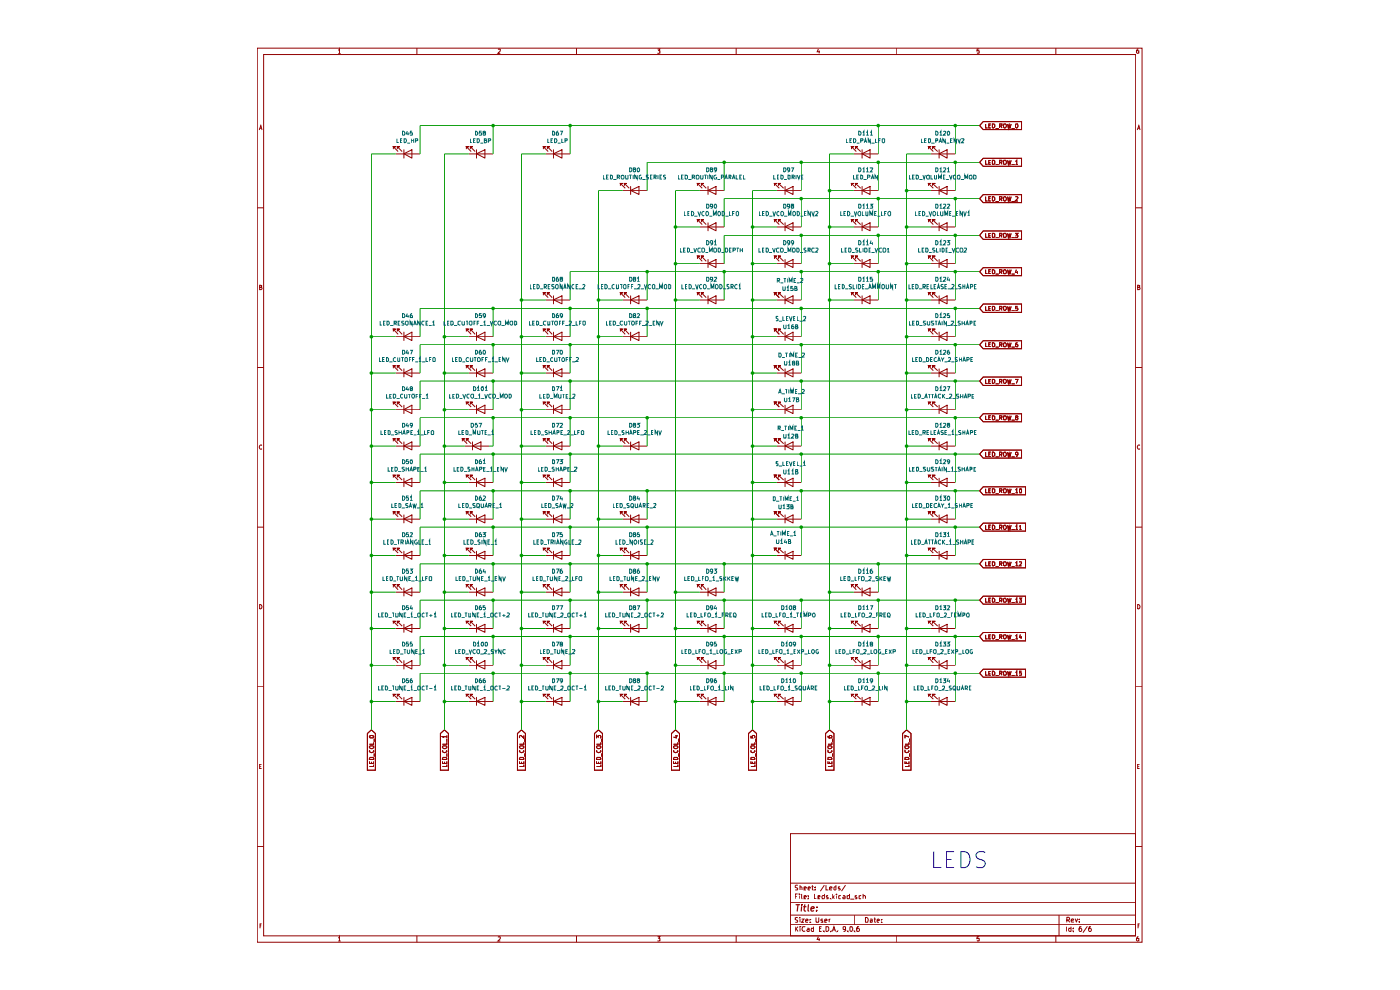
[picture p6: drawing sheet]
<svg xmlns="http://www.w3.org/2000/svg" width="297mm" height="210mm" viewBox="0 0 297 210" stroke-linecap="round" stroke-linejoin="round" font-family="sans-serif">
<g fill="none" stroke="#910000" stroke-width=".21">
<path d="M54.6 10.2h187.7v189.7h-187.7zM55.9 11.6h185v186.9h-185zM71.8 10.6l.2-.2v.9M71.8 11.3h.5M88.4 10.2v1.4M105.6 10.5h.5v.3l-.5 .5h.5M122.3 10.2v1.4M139.5 10.4h.5l-.3 .3 .3 .1v.4h-.5M156.2 10.2v1.4M173.6 10.4l-.2 .6h.6M173.8 10.7v.6M190.1 10.2v1.4"/>
<path d="M207.7 10.4h-.4l-.1 .4h.5v.4h-.5M224 10.2v1.4M241.5 10.4l-.2 .1-.2 .6 .2 .2 .3-.1v-.4l-.3-.1-.2 .2M55 27.6l.3-1 .3 1M55.1 27.3h.4M83.4 31.6v-.5h.6h-.6l1.1 1M84 32.7h5.1M84.3 31.6v-.5h.5h-.5l1 1M85.7 32.6l1.7-.8v1.7zM85.7 31.8v1.7M98.9 31.6v-.5h.5h-.5l1.1 1M99.4 32.7h5.2"/>
<path d="M99.8 31.6v-.5h.5h-.5l1 1M101.1 32.6l1.8-.8v1.7zM101.1 31.8v1.7M115.3 31.6v-.5h.5h-.5l1 1M115.8 32.7h5.2M116.1 31.6v-.5h.5h-.5l1 1M117.4 32.6l1.8-.8v1.7zM117.4 31.8v1.7M131.6 39.4v-.5h.5h-.5l1 1M132.5 39.4v-.5h.5h-.5l1 1M133.8 39.6v1.6M148 39.4v-.5h.5h-.5l1 1"/>
<path d="M148.8 39.4v-.5h.5h-.5l1 1M150.2 39.6v1.6M164.3 39.4v-.5h.5h-.5l1 1M165.1 39.4v-.5h.6h-.6l1.1 1M166.5 39.6v1.6M180.6 39.4v-.5h.5h-.5l1.1 1M180.6 31.6v-.5h.5h-.5l1.1 1M181.1 32.7h5.2M181.5 39.4v-.5h.5h-.5l1.1 1M181.5 31.6v-.5h.5h-.5l1.1 1M182.9 32.6l1.7-.8v1.7zM182.9 31.8v1.7"/>
<path d="M182.9 39.6v1.6M197 31.6v-.5h.5h-.5l1 1M197 39.4v-.5h.5h-.5l1 1M197.5 32.7h5.2M197.8 31.6v-.5h.6h-.6l1.1 1M197.8 39.4v-.5h.6h-.6l1.1 1M199.2 32.6l1.7-.8v1.7zM199.2 31.8v1.7M199.2 39.6v1.6M208.6 25.8h8.1v1.7h-8.1l-.8-.9zM208.6 33.6h8.1v1.7h-8.1l-.8-.9zM209.1 26.3v.8h.4"/>
<path d="M209.1 34v.9h.4M209.8 26.6h.3M209.8 34.4h.3M210.2 26.3h-.4v.8h.4M210.2 34h-.4v.9h.4M210.5 26.3h.4l.1 .2v.4l-.2 .2h-.3zM210.5 34h.4l.1 .2v.5l-.1 .2h-.4zM211.2 27.2h.7M211.2 34.9h.7M212.1 26.7l.5-.1v-.3h-.5v.8M212.1 34.4h.4l.1-.3-.5-.1v.9M212.3 26.7l.3 .4"/>
<path d="M212.3 34.4l.3 .5M212.9 26.4h.5a.47 .47 0 0 1-.3 .7l-.2-.1zM212.9 34.1h.5l.1 .5-.2 .3-.4-.1zM213.7 26.3l.2 .8 .2-.6 .2 .6 .2-.8M213.7 34l.2 .9 .2-.6 .2 .6 .2-.9M214.6 27.2h.7M214.6 34.9h.7M215.4 26.4l.5-.1a.53 .53 0 0 1-.3 .8l-.2-.1zM215.4 34.3l.3-.3v.9M215.4 34.9h.5M241.3 27.6l.3-1 .3 1M241.3 27.3h.5"/>
<path d="M54.6 44.1h1.3M132.1 40.4h5.2M133.8 40.4l1.8-.8v1.6zM148 47.1v-.5h.5h-.5l1 1M148 54.9v-.6h.5h-.5l1 1.1M148.5 40.4h5.1M148.5 48.1h5.1M148.5 55.9h5.1M148.8 47.1v-.5h.5h-.5l1 1M148.8 54.9v-.6h.5h-.5l1 1.1M150.2 40.4l1.7-.8v1.6zM150.2 48.1l1.7-.8v1.7z"/>
<path d="M150.2 55.9l1.7-.9v1.7zM150.2 47.3v1.7M150.2 55v1.7M164.3 47.1v-.5h.5h-.5l1 1M164.3 54.9v-.6h.5h-.5l1 1.1M164.8 40.4h5.2M164.8 48.1h5.2M164.8 55.9h5.2M165.1 47.1v-.5h.6h-.6l1.1 1M165.1 54.9v-.6h.6h-.6l1.1 1.1M166.5 48.1l1.7-.8v1.7zM166.5 55.9l1.7-.9v1.7z"/>
<path d="M166.5 40.4l1.7-.8v1.6zM166.5 47.3v1.7M166.5 55v1.7M180.6 54.9v-.6h.5h-.5l1.1 1.1M180.6 47.1v-.5h.5h-.5l1.1 1M181.1 40.4h5.2M181.1 48.1h5.2M181.1 55.9h5.2M181.5 54.9v-.6h.5h-.5l1.1 1.1M181.5 47.1v-.5h.5h-.5l1.1 1M182.9 55.9l1.7-.9v1.7zM182.9 40.4l1.7-.8v1.6z"/>
<path d="M182.9 48.1l1.7-.8v1.7zM182.9 47.3v1.7M182.9 55v1.7M197 54.9v-.6h.5h-.5l1 1.1M197 47.1v-.5h.5h-.5l1 1M197.5 40.4h5.2M197.5 48.1h5.2M197.5 55.9h5.2M197.8 54.9v-.6h.6h-.6l1.1 1.1M197.8 47.1v-.5h.6h-.6l1.1 1M199.2 55.9l1.7-.9v1.7zM199.2 48.1l1.7-.8v1.7z"/>
<path d="M199.2 40.4l1.7-.8v1.6zM199.2 47.3v1.7M199.2 55v1.7M208.6 49h8.1v1.8h-8.1l-.8-.9zM208.6 56.8h8.1v1.7h-8.1l-.8-.9zM208.6 41.3h8.1v1.7h-8.1l-.8-.9zM209.1 49.5v.8h.4M209.1 57.2v.9h.4M209.1 41.7v.9h.4M209.8 49.9h.3M209.8 57.6h.3M209.8 42.1h.3"/>
<path d="M210.2 49.5h-.4v.8h.4M210.2 57.2h-.4v.9h.4M210.2 41.7h-.4v.9h.4M210.5 49.5h.4l.1 .2v.5l-.1 .1h-.4zM210.5 57.2h.3l.2 .3v.4l-.1 .2h-.4zM210.5 41.7h.3l.2 .3v.4l-.2 .2h-.3zM211.2 50.4h.7M211.2 58.1h.7M211.2 42.7h.7M212.1 49.9h.4l.1-.3-.5-.1v.8M212.1 57.7l.5-.1v-.3l-.5-.1v.9M212.1 42.2l.5-.1v-.3l-.5-.1v.9"/>
<path d="M212.3 49.9l.3 .4M212.3 57.7l.3 .4M212.3 42.2l.3 .4M212.9 49.6h.5l.1 .5-.2 .2h-.4zM213.1 57.2a.47 .47 0 0 1 .4 .3 .47 .47 0 0 1-.2 .6l-.4-.1v-.6zM213.1 41.7a.47 .47 0 0 1 .4 .5 .47 .47 0 0 1-.4 .4l-.2-.1v-.6zM213.7 49.5l.2 .8 .2-.5 .2 .5 .2-.8M213.7 57.2l.2 .9 .2-.6 .2 .6 .2-.9M213.7 41.7l.2 .9 .2-.6 .2 .6 .2-.9M214.6 50.4h.7M214.6 58.1h.7M214.6 42.7h.7"/>
<path d="M215.4 49.5h.5l-.3 .3h.3v.5h-.5M215.4 41.8l.4-.1 .1 .3-.5 .6h.5M215.6 57.2l-.2 .6h.5M215.9 57.5v.6M240.9 44.1h1.4M54.6 77.9h1.3M55.1 60.9h.3l.1-.3-.4-.1v.9h.3l.2-.3-.3-.2M83.4 78.1v-.5h.6h-.6l1.1 1M83.4 70.3v-.5h.6h-.6l1.1 1.1M84 79.1h5.1M84 71.4h5.1M84.3 78.1v-.5h.5h-.5l1 1"/>
<path d="M84.3 70.3v-.5h.5h-.5l1 1.1M85.7 79.1l1.7-.9v1.7zM85.7 71.4l1.7-.9v1.7zM85.7 70.5v1.7M85.7 78.2v1.7M98.9 78.1v-.5h.5h-.5l1.1 1M98.9 70.3v-.5h.5h-.5l1.1 1.1M99.4 79.1h5.2M99.4 71.4h5.2M99.8 78.1v-.5h.5h-.5l1 1M99.8 70.3v-.5h.5h-.5l1 1.1M101.1 79.1l1.8-.9v1.7z"/>
<path d="M101.1 71.4l1.8-.9v1.7zM101.1 70.5v1.7M101.1 78.2v1.7M115.3 62.6v-.5h.5h-.5l1 1M115.3 70.3v-.5h.5h-.5l1 1.1M115.3 78.1v-.5h.5h-.5l1 1M115.8 79.1h5.2M115.8 63.6h5.2M115.8 71.4h5.2M116.1 62.6v-.5h.5h-.5l1 1M116.1 70.3v-.5h.5h-.5l1 1.1M116.1 78.1v-.5h.5h-.5l1 1"/>
<path d="M117.4 63.6l1.8-.8v1.6zM117.4 71.4l1.8-.9v1.7zM117.4 79.1l1.8-.9v1.7zM117.4 62.8v1.6M117.4 70.5v1.7M117.4 78.2v1.7M131.6 62.6v-.5h.5h-.5l1 1M131.6 70.3v-.5h.5h-.5l1 1.1M132.1 63.6h5.2M132.1 71.4h5.2M132.5 62.6v-.5h.5h-.5l1 1M132.5 70.3v-.5h.5h-.5l1 1.1"/>
<path d="M133.8 63.6l1.8-.8v1.6zM133.8 71.4l1.8-.9v1.7zM133.8 62.8v1.6M133.8 70.5v1.7M148 62.6v-.5h.5h-.5l1 1M148.5 63.6h5.1M148.8 62.6v-.5h.5h-.5l1 1M150.2 63.6l1.7-.8v1.6zM150.2 62.8v1.6M164.3 62.6v-.5h.5h-.5l1 1M164.3 70.3v-.5h.5h-.5l1 1.1M164.3 78.1v-.5h.5h-.5l1 1"/>
<path d="M164.8 79.1h5.2M164.8 63.6h5.2M164.8 71.4h5.2M165.1 62.6v-.5h.6h-.6l1.1 1M165.1 70.3v-.5h.6h-.6l1.1 1.1M165.1 78.1v-.5h.6h-.6l1.1 1M166.5 63.6l1.7-.8v1.6zM166.5 71.4l1.7-.9v1.7zM166.5 79.1l1.7-.9v1.7zM166.5 62.8v1.6M166.5 70.5v1.7M166.5 78.2v1.7"/>
<path d="M180.6 62.6v-.5h.5h-.5l1.1 1M181.1 63.6h5.2M181.5 62.6v-.5h.5h-.5l1.1 1M182.9 63.6l1.7-.8v1.6zM182.9 62.8v1.6M197 78.1v-.5h.5h-.5l1 1M197 70.3v-.5h.5h-.5l1 1.1M197 62.6v-.5h.5h-.5l1 1M197.5 79.1h5.2M197.5 63.6h5.2M197.5 71.4h5.2M197.8 78.1v-.5h.6h-.6l1.1 1"/>
<path d="M197.8 70.3v-.5h.6h-.6l1.1 1.1M197.8 62.6v-.5h.6h-.6l1.1 1M199.2 79.1l1.7-.9v1.7zM199.2 71.4l1.7-.9v1.7zM199.2 63.6l1.7-.8v1.6zM199.2 62.8v1.6M199.2 70.5v1.7M199.2 78.2v1.7M208.6 64.5h8.1v1.8h-8.1l-.8-.9zM208.6 72.3h8.1v1.7h-8.1l-.8-.9zM208.6 80h8.1v1.8h-8.1l-.8-1zM209.1 65v.8h.4"/>
<path d="M209.1 72.7v.8h.4M209.8 65.4h.3M209.8 73.1h.3M210.2 65h-.4v.8h.4M210.2 72.7h-.4v.8h.4M210.5 65h.4l.1 .2v.4l-.2 .2h-.3zM210.5 72.7h.3l.2 .3v.4l-.1 .1h-.4zM211.2 65.9h.7M211.2 73.6h.7M212.1 65.4h.4l.1-.3-.5-.1v.8M212.1 73.1h.5v-.3l-.5-.1v.8M212.3 65.4l.3 .4"/>
<path d="M212.3 73.1l.3 .4M212.9 65.1h.5a.47 .47 0 0 1-.3 .7l-.2-.1zM213.1 72.7a.47 .47 0 0 1 .4 .3 .47 .47 0 0 1-.2 .5h-.4v-.6zM213.7 65l.2 .8 .2-.6 .2 .6 .2-.8M213.7 72.7l.2 .8 .2-.5 .2 .5 .2-.8M214.6 65.9h.7M214.6 73.6h.7M215.9 65h-.5v.4l.5-.1v.4l-.1 .1h-.4M215.9 72.7l-.5 .3v.5h.5v-.3l-.1-.2-.4 .2M240.9 77.9h1.4M241.3 60.9h.4l.1-.3-.5-.1v.9h.4l.2-.3-.3-.2M55.6 94.5a.42 .42 0 0 0-.6 .3 .42 .42 0 0 0 .6 .4"/>
<path d="M83.4 85.8v-.5h.6h-.6l1.1 1M83.4 93.6v-.5h.6h-.6l1.1 1M84 86.9h5.1M84 94.6h5.1M84.3 85.8v-.5h.5h-.5l1 1M84.3 93.6v-.5h.5h-.5l1 1M85.7 86.9l1.7-1v1.8zM85.7 94.6l1.7-.9v1.7zM85.7 85.9v1.8M85.7 93.7v1.7M98.1 93.6v-.5h.5h-.5l1 1M98.6 94.6h5.2"/>
<path d="M98.9 85.8v-.5h.5h-.5l1.1 1M98.9 93.6v-.5h.5h-.5l1.1 1M99.4 86.9h5.2M99.8 85.8v-.5h.5h-.5l1 1M100.3 94.6l1.7-.9v1.7zM100.3 93.7v1.7M101.1 86.9l1.8-1v1.8zM101.1 85.9v1.8M115.3 93.6v-.5h.5h-.5l1 1M115.3 85.8v-.5h.5h-.5l1 1M115.8 86.9h5.2M115.8 94.6h5.2"/>
<path d="M116.1 93.6v-.5h.5h-.5l1 1M116.1 85.8v-.5h.5h-.5l1 1M117.4 94.6l1.8-.9v1.7zM117.4 86.9l1.8-1v1.8zM117.4 85.9v1.8M117.4 93.7v1.7M131.6 93.6v-.5h.5h-.5l1 1M132.1 94.6h5.2M132.5 93.6v-.5h.5h-.5l1 1M133.8 94.6l1.8-.9v1.7zM133.8 93.7v1.7M164.3 85.8v-.5h.5h-.5l1 1"/>
<path d="M164.3 93.6v-.5h.5h-.5l1 1M164.8 86.9h5.2M164.8 94.6h5.2M165.1 85.8v-.5h.6h-.6l1.1 1M165.1 93.6v-.5h.6h-.6l1.1 1M166.5 86.9l1.7-1v1.8zM166.5 94.6l1.7-.9v1.7zM166.5 85.9v1.8M166.5 93.7v1.7M197 93.6v-.5h.5h-.5l1 1M197 85.8v-.5h.5h-.5l1 1M197.5 86.9h5.2"/>
<path d="M197.5 94.6h5.2M197.8 93.6v-.5h.6h-.6l1.1 1M197.8 85.8v-.5h.6h-.6l1.1 1M199.2 94.6l1.7-.9v1.7zM199.2 86.9l1.7-1v1.8zM199.2 85.9v1.8M199.2 93.7v1.7M208.6 87.8h8.1v1.7h-8.1l-.8-.9zM208.6 95.5h8.1v1.7h-8.1l-.8-.9zM209.1 80.5v.8h.4M209.1 88.2v.8h.4M209.1 95.9v.9h.4"/>
<path d="M209.8 80.8h.3M209.8 88.6h.3M209.8 96.3h.3M210.2 80.5h-.4v.8h.4M210.2 88.2h-.4v.8h.4M210.2 95.9h-.4v.9h.4M210.5 80.5h.4l.1 .2v.4l-.2 .2h-.3zM210.5 88.2l.5 .2v.5l-.1 .1h-.4zM210.5 95.9h.3l.2 .3v.4l-.2 .2h-.3zM211.2 81.4h.7M211.2 89.1h.7M211.2 96.9h.7"/>
<path d="M212.1 80.9l.5-.1v-.2l-.5-.1v.8M212.1 88.6h.4l.1-.3-.5-.1v.8M212.1 96.4l.5-.1v-.3l-.5-.1v.9M212.3 80.9l.3 .4M212.3 88.6l.3 .4M212.3 96.4l.3 .4M212.9 80.6h.5a.47 .47 0 0 1-.3 .7l-.2-.1zM212.9 88.3h.5l.1 .5-.2 .2h-.4zM213.1 95.9a.47 .47 0 0 1 .4 .5 .47 .47 0 0 1-.4 .4l-.2-.1v-.6zM213.7 80.5l.2 .8 .2-.6 .2 .6 .2-.8M213.7 88.2l.2 .8 .2-.6 .2 .6 .2-.8M213.7 95.9l.2 .9 .2-.6 .2 .6 .2-.9"/>
<path d="M214.6 81.4h.7M214.6 89.1h.7M214.6 96.9h.7M215.4 80.5h.5l-.3 .8M215.6 88.5l-.2-.2 .4-.1 .1 .2v.1l-.5 .1v.4h.5v-.3l-.1-.2M215.9 96.3l-.1 .2-.4-.1v-.4l.4-.1 .1 .2-.1 .6-.3 .1M241.9 94.5a.42 .42 0 0 0-.6 .3 .42 .42 0 0 0 .6 .4M54.6 111.8h1.3M83.4 109.1v-.5h.6h-.6l1.1 1M83.4 101.3v-.5h.6h-.6l1.1 1M83.4 116.8v-.5h.6h-.6l1.1 1M84 110.1h5.1"/>
<path d="M84 102.3h5.1M84 117.8h5.1M84.3 109.1v-.5h.5h-.5l1 1M84.3 101.3v-.5h.5h-.5l1 1M84.3 116.8v-.5h.5h-.5l1 1M85.7 110.1l1.7-.9v1.7zM85.7 102.3l1.7-.9v1.8zM85.7 117.8l1.7-.9v1.7zM85.7 101.4v1.8M85.7 109.2v1.7M85.7 116.9v1.7M98.9 109.1v-.5h.5h-.5l1.1 1"/>
<path d="M98.9 101.3v-.5h.5h-.5l1.1 1M98.9 116.8v-.5h.5h-.5l1.1 1M99.4 110.1h5.2M99.4 102.3h5.2M99.4 117.8h5.2M99.8 109.1v-.5h.5h-.5l1 1M99.8 101.3v-.5h.5h-.5l1 1M99.8 116.8v-.5h.5h-.5l1 1M101.1 110.1l1.8-.9v1.7zM101.1 102.3l1.8-.9v1.8zM101.1 117.8l1.8-.9v1.7zM101.1 101.4v1.8"/>
<path d="M101.1 109.2v1.7M101.1 116.9v1.7M115.3 109.1v-.5h.5h-.5l1 1M115.3 101.3v-.5h.5h-.5l1 1M115.3 116.8v-.5h.5h-.5l1 1M115.8 110.1h5.2M115.8 102.3h5.2M115.8 117.8h5.2M116.1 109.1v-.5h.5h-.5l1 1M116.1 101.3v-.5h.5h-.5l1 1M116.1 116.8v-.5h.5h-.5l1 1M117.4 110.1l1.8-.9v1.7z"/>
<path d="M117.4 102.3l1.8-.9v1.8zM117.4 117.8l1.8-.9v1.7zM117.4 101.4v1.8M117.4 109.2v1.7M117.4 116.9v1.7M131.6 109.1v-.5h.5h-.5l1 1M131.6 116.8v-.5h.5h-.5l1 1M132.1 110.1h5.2M132.1 117.8h5.2M132.5 109.1v-.5h.5h-.5l1 1M132.5 116.8v-.5h.5h-.5l1 1M133.8 110.1l1.8-.9v1.7z"/>
<path d="M133.8 117.8l1.8-.9v1.7zM133.8 109.2v1.7M133.8 116.9v1.7M164.3 101.3v-.5h.5h-.5l1 1M164.3 109.1v-.5h.5h-.5l1 1M164.3 116.8v-.5h.5h-.5l1 1M164.8 110.1h5.2M164.8 102.3h5.2M164.8 117.8h5.2M165.1 101.3v-.5h.6h-.6l1.1 1M165.1 109.1v-.5h.6h-.6l1.1 1M165.1 116.8v-.5h.6h-.6l1.1 1"/>
<path d="M166.5 102.3l1.7-.9v1.8zM166.5 110.1l1.7-.9v1.7zM166.5 117.8l1.7-.9v1.7zM166.5 101.4v1.8M166.5 109.2v1.7M166.5 116.9v1.7M197 109.1v-.5h.5h-.5l1 1M197 116.8v-.5h.5h-.5l1 1M197 101.3v-.5h.5h-.5l1 1M197.5 110.1h5.2M197.5 102.3h5.2M197.5 117.8h5.2"/>
<path d="M197.8 109.1v-.5h.6h-.6l1.1 1M197.8 116.8v-.5h.6h-.6l1.1 1M197.8 101.3v-.5h.6h-.6l1.1 1M199.2 110.1l1.7-.9v1.7zM199.2 117.8l1.7-.9v1.7zM199.2 102.3l1.7-.9v1.8zM199.2 101.4v1.8M199.2 109.2v1.7M199.2 116.9v1.7M208.6 111h9v1.7h-9l-.8-.9zM208.6 103.3h9v1.7h-9l-.8-.9zM208.6 118.7h9v1.8h-9l-.8-.9z"/>
<path d="M209.1 111.4v.9h.4M209.1 103.7v.8h.4M209.1 119.2v.8h.4M209.8 111.8h.3M209.8 104.1h.3M209.8 119.6h.3M210.2 111.4h-.4v.9h.4M210.2 103.7h-.4v.8h.4M210.2 119.2h-.4v.8h.4M210.5 111.4h.3l.2 .2v.5l-.2 .2h-.3zM210.5 103.7h.4l.1 .2v.5l-.1 .1h-.4zM210.5 119.2h.4l.1 .2v.5l-.2 .1h-.3z"/>
<path d="M211.2 112.3h.7M211.2 104.6h.7M212.1 111.9l.5-.1v-.3l-.5-.1v.9M212.1 104.1h.4l.1-.3-.5-.1v.8M212.1 119.6h.4l.1-.3-.5-.1v.8M212.3 111.9l.3 .4M212.3 104.1l.3 .4M212.3 119.6l.3 .4M212.9 103.8h.5l.1 .5-.2 .2-.4-.1zM212.9 119.3h.5v.6h-.5zM213.1 111.4a.47 .47 0 0 1 .4 .5 .47 .47 0 0 1-.4 .4l-.2-.1v-.6zM213.7 111.4l.2 .9 .2-.7 .2 .7 .2-.9"/>
<path d="M213.7 103.7l.2 .8 .2-.6 .2 .6 .2-.8M213.7 119.2l.2 .8 .2-.6 .2 .6 .2-.8M214.6 112.3h.7M214.6 104.6h.7M215.4 111.6l.3-.2v.9M215.4 103.9l.3-.2v.8M215.4 119.4l.3-.2v.8M215.4 112.3h.5M215.4 104.5h.5M216.3 111.6l.2-.2v.9M216.3 119.3l.3-.1 .1 .3-.5 .5h.5M216.3 112.3h.4"/>
<path d="M216.4 103.7h.2l.1 .2-.1 .6h-.2l-.1-.1zM240.9 111.8h1.4M55.1 128.2a.47 .47 0 0 1 .5 .5 .47 .47 0 0 1-.5 .5zM83.4 124.6v-.6h.6h-.6l1.1 1.1M83.4 132.3v-.5h.6h-.6l1.1 1M84 133.3h5.1M84 125.6h5.1M84.3 124.6v-.6h.5h-.5l1 1.1M84.3 132.3v-.5h.5h-.5l1 1M85.7 125.6l1.7-.9v1.7zM85.7 133.3l1.7-.9v1.7zM85.7 124.7v1.7"/>
<path d="M85.7 132.4v1.7M98.9 132.3v-.5h.5h-.5l1.1 1M98.9 124.6v-.6h.5h-.5l1.1 1.1M99.4 133.3h5.2M99.4 125.6h5.2M99.8 132.3v-.5h.5h-.5l1 1M99.8 124.6v-.6h.5h-.5l1 1.1M101.1 133.3l1.8-.9v1.7zM101.1 125.6l1.8-.9v1.7zM101.1 124.7v1.7M101.1 132.4v1.7M115.3 124.6v-.6h.5h-.5l1 1.1"/>
<path d="M115.3 132.3v-.5h.5h-.5l1 1M115.8 133.3h5.2M115.8 125.6h5.2M116.1 124.6v-.6h.5h-.5l1 1.1M116.1 132.3v-.5h.5h-.5l1 1M117.4 125.6l1.8-.9v1.7zM117.4 133.3l1.8-.9v1.7zM117.4 124.7v1.7M117.4 132.4v1.7M131.6 124.6v-.6h.5h-.5l1 1.1M131.6 132.3v-.5h.5h-.5l1 1M132.1 133.3h5.2"/>
<path d="M132.1 125.6h5.2M132.5 124.6v-.6h.5h-.5l1 1.1M132.5 132.3v-.5h.5h-.5l1 1M133.8 125.6l1.8-.9v1.7zM133.8 133.3l1.8-.9v1.7zM133.8 124.7v1.7M133.8 132.4v1.7M148 132.3v-.5h.5h-.5l1 1M148 124.6v-.6h.5h-.5l1 1.1M148.5 133.3h5.1M148.5 125.6h5.1M148.8 132.3v-.5h.5h-.5l1 1"/>
<path d="M148.8 124.6v-.6h.5h-.5l1 1.1M150.2 133.3l1.7-.9v1.7zM150.2 125.6l1.7-.9v1.7zM150.2 124.7v1.7M150.2 132.4v1.7M164.3 132.3v-.5h.5h-.5l1 1M164.8 133.3h5.2M165.1 132.3v-.5h.6h-.6l1.1 1M166.5 133.3l1.7-.9v1.7zM166.5 132.4v1.7M180.6 132.3v-.5h.5h-.5l1.1 1M180.6 124.6v-.6h.5h-.5l1.1 1.1"/>
<path d="M181.1 133.3h5.2M181.1 125.6h5.2M181.5 132.3v-.5h.5h-.5l1.1 1M181.5 124.6v-.6h.5h-.5l1.1 1.1M182.9 133.3l1.7-.9v1.7zM182.9 125.6l1.7-.9v1.7zM182.9 124.7v1.7M182.9 132.4v1.7M197 132.3v-.5h.5h-.5l1 1M197.5 133.3h5.2M197.8 132.3v-.5h.6h-.6l1.1 1M199.2 133.3l1.7-.9v1.7z"/>
<path d="M199.2 132.4v1.7M208.6 126.5h9v1.7h-9l-.8-.9zM208.6 134.2h9v1.7h-9l-.8-.9zM209.1 126.9v.8h.4M209.1 134.7v.8h.4M209.8 127.3h.3M209.8 135.1h.3M210.2 126.9h-.4v.8h.4M210.2 134.7h-.4v.8h.4M210.5 126.9h.3l.2 .2v.5l-.1 .1h-.4zM210.5 134.7h.4l.1 .1v.5l-.2 .2h-.3zM211.2 127.8h.7"/>
<path d="M211.2 120.1h.7M211.2 135.6h.7M212.1 127.4l.5-.1v-.3l-.5-.1v.8M212.1 135.1h.4l.1-.3-.5-.1v.8M212.3 127.4l.3 .3M212.3 135.1l.3 .4M212.9 134.8h.5a.47 .47 0 0 1-.3 .7l-.2-.1zM213.1 126.9a.47 .47 0 0 1 .4 .3 .47 .47 0 0 1-.2 .5l-.4-.1v-.5zM213.7 126.9l.2 .8 .2-.6 .2 .6 .2-.8M213.7 134.7l.2 .8 .2-.6 .2 .6 .2-.8M214.6 127.8h.7M214.6 120.1h.7"/>
<path d="M214.6 135.6h.7M215.4 127.1l.3-.2v.8M215.4 134.9l.3-.2v.8M215.4 127.7h.5M215.4 120h.5M215.4 135.5h.5M216.2 126.9h.5l-.2 .3 .2 .1v.3h-.5M216.5 134.6l-.2 .6h.5M216.6 134.9v.6M241.3 128.2a.47 .47 0 0 1 .6 .5 .47 .47 0 0 1-.6 .5zM54.6 145.7h1.3M77.9 155.6l.9-.8 .8 .8v7.8h-1.7z"/>
<path d="M78.4 158.4l.1-.2h.6l.2 .2a.47 .47 0 0 1-.5 .4 .47 .47 0 0 1-.4-.4zM78.4 159.1v.2a.43 .43 0 0 0 .5 .4 .43 .43 0 0 0 .3-.6M78.4 156.1a.53 .53 0 0 1 .9 .3l-.2 .1h-.6l-.1-.1zM79.3 157.5v.4h-.9M79.4 156.7v.7M79.4 159.8v.7M83.4 147.8v-.5h.6h-.6l1.1 1M83.4 140v-.5h.6h-.6l1.1 1.1M84 141.1h5.1M84 148.8h5.1M84.3 147.8v-.5h.5h-.5l1 1M84.3 140v-.5h.5h-.5l1 1.1"/>
<path d="M85.7 148.8l1.7-.9v1.7zM85.7 141.1l1.7-1v1.8zM85.7 140.1v1.8M85.7 147.9v1.7M93.4 155.6l.9-.8 .8 .8v7.8h-1.7zM93.9 158.4l.1-.2h.6l.2 .2a.47 .47 0 0 1-.5 .4 .47 .47 0 0 1-.4-.4zM93.9 159.1v.2a.43 .43 0 0 0 .5 .4 .43 .43 0 0 0 .3-.6M94.8 157.5v.4h-.9M94.8 156.3h-.9l.2 .2M94.8 156v.5M94.8 156.7v.7M94.8 159.8v.7"/>
<path d="M98.9 147.8v-.5h.5h-.5l1.1 1M98.9 140v-.5h.5h-.5l1.1 1.1M99.4 141.1h5.2M99.4 148.8h5.2M99.8 147.8v-.5h.5h-.5l1 1M99.8 140v-.5h.5h-.5l1 1.1M101.1 148.8l1.8-.9v1.7zM101.1 141.1l1.8-1v1.8zM101.1 140.1v1.8M101.1 147.9v1.7M109.8 155.6l.8-.8 .9 .8v7.8h-1.7zM110.2 158.4l.2-.2h.6l.1 .2a.47 .47 0 0 1-.4 .4 .47 .47 0 0 1-.5-.4z"/>
<path d="M110.3 159.1l-.1 .2a.43 .43 0 0 0 .5 .4 .43 .43 0 0 0 .3-.6M111.1 157.5v.4h-.9M111.1 156v.6l-.6-.6-.3 .2 .1 .3M111.2 156.7v.7M111.2 159.8v.7M115.3 147.8v-.5h.5h-.5l1 1M115.3 140v-.5h.5h-.5l1 1.1M115.8 141.1h5.2M115.8 148.8h5.2M116.1 147.8v-.5h.5h-.5l1 1M116.1 140v-.5h.5h-.5l1 1.1M117.4 148.8l1.8-.9v1.7z"/>
<path d="M117.4 141.1l1.8-1v1.8zM117.4 140.1v1.8M117.4 147.9v1.7M126.1 155.6l.9-.8 .8 .8v7.8h-1.7zM126.5 158.4l.2-.2h.6l.2 .2a.47 .47 0 0 1-.5 .4 .47 .47 0 0 1-.5-.4zM126.5 156.6v-.6l.4 .4 .1-.4h.3l.2 .2-.1 .4M126.6 159.1l-.1 .2a.43 .43 0 0 0 .5 .4 .43 .43 0 0 0 .4-.6M127.5 157.5v.4h-1M127.6 156.7v.7M127.6 159.8v.7M131.6 147.8v-.5h.5h-.5l1 1M132.1 148.8h5.2"/>
<path d="M132.5 147.8v-.5h.5h-.5l1 1M133.8 148.8l1.8-.9v1.7zM133.8 147.9v1.7M142.5 155.6l.8-.8 .8 .8v7.8h-1.6zM142.9 158.4l.1-.2h.6l.2 .2a.47 .47 0 0 1-.5 .4 .47 .47 0 0 1-.4-.4zM143 159.1l-.1 .2a.43 .43 0 0 0 .5 .4 .43 .43 0 0 0 .3-.6M143.2 156.1h.6M143.5 156v.5l-.6-.1M143.8 157.5v.4h-.9M143.9 156.7v.7M143.9 159.8v.7M148 140v-.5h.5h-.5l1 1.1"/>
<path d="M148 147.8v-.5h.5h-.5l1 1M148.5 141.1h5.1M148.5 148.8h5.1M148.8 140v-.5h.5h-.5l1 1.1M148.8 147.8v-.5h.5h-.5l1 1M150.2 141.1l1.7-1v1.8zM150.2 148.8l1.7-.9v1.7zM150.2 140.1v1.8M150.2 147.9v1.7M158.8 155.6l.8-.8 .9 .8v7.8h-1.7zM159.3 159.1v.4a.43 .43 0 0 0 .5 .1 .43 .43 0 0 0 .3-.5M159.3 158.3l.7-.1 .2 .2a.44 .44 0 0 1-.4 .4 .44 .44 0 0 1-.5-.2z"/>
<path d="M159.3 156.1v.4h.3v-.3l.4-.2 .2 .2-.1 .3M160.2 157.5v.4h-.9M160.2 156.7v.7M160.2 159.8v.7M164.3 147.8v-.5h.5h-.5l1 1M164.3 140v-.5h.5h-.5l1 1.1M164.8 141.1h5.2M164.8 148.8h5.2M165.1 147.8v-.5h.6h-.6l1.1 1M165.1 140v-.5h.6h-.6l1.1 1.1M166.5 148.8l1.7-.9v1.7zM166.5 141.1l1.7-1v1.8z"/>
<path d="M166.5 140.1v1.8M166.5 147.9v1.7M175.1 155.6l.9-.8 .9 .8v7.8h-1.8zM175.6 158.3l.7-.1 .2 .2a.44 .44 0 0 1-.4 .4 .44 .44 0 0 1-.5-.2zM175.6 156.1l.2 .4h.6l.1-.3-.4-.2-.2 .2 .2 .3M175.7 159.1l-.1 .4a.43 .43 0 0 0 .6 .1 .43 .43 0 0 0 .2-.5M176.5 157.5v.4h-.9M176.6 156.7v.7M176.6 159.8v.7M180.6 140v-.5h.5h-.5l1.1 1.1M180.6 147.8v-.5h.5h-.5l1.1 1M181.1 141.1h5.2"/>
<path d="M181.1 148.8h5.2M181.5 140v-.5h.5h-.5l1.1 1.1M181.5 147.8v-.5h.5h-.5l1.1 1M182.9 141.1l1.7-1v1.8zM182.9 148.8l1.7-.9v1.7zM182.9 140.1v1.8M182.9 147.9v1.7M191.5 155.6l.8-.8 1 .8v7.8h-1.8zM192 158.3l.7-.1 .1 .2a.44 .44 0 0 1-.3 .4 .44 .44 0 0 1-.5-.2zM192.1 159.1l-.1 .4a.43 .43 0 0 0 .5 .1 .43 .43 0 0 0 .2-.5M192.8 157.5v.4h-.8M192.8 156.4l-.8-.4v.6"/>
<path d="M192.9 156.7v.7M192.9 159.8v.7M197 147.8v-.5h.5h-.5l1 1M197 140v-.5h.5h-.5l1 1.1M197.5 141.1h5.2M197.5 148.8h5.2M197.8 147.8v-.5h.6h-.6l1.1 1M197.8 140v-.5h.6h-.6l1.1 1.1M199.2 148.8l1.7-.9v1.7zM199.2 141.1l1.7-1v1.8zM199.2 140.1v1.8M199.2 147.9v1.7"/>
<path d="M208.6 142h9v1.7h-9l-.8-.9zM209.1 142.4v.8h.4M209.8 142.8h.3M210.2 142.4h-.4v.8h.4M210.5 142.4h.3l.2 .2v.5l-.1 .1h-.4zM211.2 143.3h.7M212.1 142.8h.4l.1-.3-.5-.1v.8M212.3 142.8l.3 .4M213.1 142.4a.47 .47 0 0 1 .4 .3 .47 .47 0 0 1-.2 .5l-.4-.1v-.6zM213.7 142.4l.2 .8 .2-.6 .2 .6 .2-.8M214.6 143.3h.7M215.4 142.6l.3-.2v.8"/>
<path d="M215.4 143.2h.5M216.7 142.4h-.4v.4h.4l-.1 .4-.3-.1M240.9 145.7h1.4M54.6 179.5h1.3M55.1 162.5h.3M55.5 162.1h-.4v.9h.4M78.4 161.5v.4h.9v-.4M78.5 160.7h.6l.2 .4h-.9zM78.8 161.6v.3M79.3 162.2v.4h-.9M93.9 161.5v.4h.9v-.4M93.9 160.8l.7-.1 .2 .4h-.9z"/>
<path d="M94.3 161.6v.3M94.8 162.2v.4h-.9M110.2 161.5v.4h.9v-.4M110.4 160.7h.6l.1 .4h-.9zM110.6 161.6v.3M111.1 162.2v.4h-.9M126.5 161.5v.4h1v-.4M126.6 160.8l.7-.1 .2 .4h-1zM127 161.6v.3M127.5 162.2v.4h-1M142.9 161.5v.4h.9v-.4M143 160.7h.6l.2 .4h-.9z"/>
<path d="M143.3 161.6v.3M143.8 162.2v.4h-.9M159.3 161.5v.4h.9v-.4M159.4 160.7h.6l.2 .4h-.9zM159.6 161.6v.3M160.2 162.2v.4h-.9M167.7 176.8h73.2v21.7h-73.2zM175.6 161.5v.4h.9v-.4M175.6 160.8l.7-.1 .2 .4h-.9zM176 161.6v.3M176.5 162.2v.4h-.9M192 161.5v.4h.8v-.4"/>
<path d="M192 160.8l.7-.1 .1 .4h-.8zM192.3 161.6v.3M192.8 162.2v.4h-.8M240.9 179.5h1.4M241.3 162.5h.4M241.8 162.1h-.5v.9h.5M55.2 196.4h.2M55.5 196h-.3v.9M71.8 198.9l.2-.2v.9M71.8 199.6h.5M88.4 198.5v1.4M105.6 198.8h.5v.3l-.5 .5h.5"/>
<path d="M122.3 198.5v1.4M139.5 198.7h.5l-.3 .3 .3 .1v.4h-.5M156.2 198.5v1.4M167.7 196.1h73.2M167.7 194.1h73.2M167.7 191.4h73.2M167.7 187.3h73.2M168.7 196.6v1M168.7 190.1h.3M168.9 197l.4 .6M169.2 194.7h-.5v.3l.5 .3-.1 .3h-.4M169.2 189.6h-.5v1"/>
<path d="M169.2 187.8h-.3l-.2 .1v.3l.5 .2-.1 .4h-.4M169.3 196.6l-.6 .6M169.5 189.6v.1M169.5 190v.6M169.7 196.6v.1M169.7 194.6v.1M169.7 188.3l.1-.2 .3 .2v.5M169.7 187.8v1M169.7 195v.6M169.7 196.9v.7M170.1 195h.5l-.5 .6h.5M170.1 189.6v.9l.1 .1"/>
<path d="M170.6 190.3l.5-.1-.2-.2h-.3v.6h.4M170.6 188.4h.5l-.2-.3-.3 .1v.6h.4M170.8 196.7l-.4-.1a.51 .51 0 0 0-.2 .6 .51 .51 0 0 0 .6 .3M170.9 195.3l.5-.1v-.2h-.3l-.2 .1 .1 .5h.4M171.2 196.9l.5 .1v.6M171.4 188.4h.5l-.1-.3-.4 .2v.4l.4 .1M171.5 190.6h.1M171.5 190v.1M171.7 197.2h-.4l-.1 .1 .1 .3 .4-.1M171.8 195.6h.1M171.8 195v.1M172.2 188.1h.4"/>
<path d="M172.3 187.8v.9l.3 .1M172.6 196.9h-.4l-.1 .2 .2 .5 .3-.1M172.6 196.6v1M172.8 189.6v1h.4M172.9 188.7v.1M172.9 188.2v.1M173.1 194.6l.1 1h.4l.1-1M173.5 190.3l.5-.1-.1-.2h-.4v.6h.5M173.6 198.7l-.2 .6h.6M173.8 199v.6M173.9 197h.3M174.3 196.6h-.4v1h.4"/>
<path d="M174.5 195h-.2l-.2 .1 .4 .3v.2h-.4M174.8 197.5v.1M174.9 189.6v1h-.4l-.1-.5 .1-.1h.4M174.9 187.8l-.9 1.2M175 195.3l.5-.1-.2-.2h-.3v.6h.4M175.2 196.6h.4l.2 .2v.5l-.3 .3h-.3zM175.2 187.8v1h.5M175.6 190h-.3v.3l.4 .2-.1 .1h-.3M175.9 195v.6M176 188.4h.5v-.2l-.3-.1-.2 .2v.4l.5 .1M176.2 195h-.3v.2M176.2 190.6h.1"/>
<path d="M176.2 197.5v.1M176.6 197.6l.3-1 .4 1M176.7 197.2h.5M176.7 189.6v1M176.7 190.3l.3 .3M177 190l-.3 .4M177.3 187.8v1h-.3l-.1-.5 .2-.2 .2 .1M177.5 189.6v.1M177.5 190v.6M177.6 197.5v.1M178.2 188.2l-.3-.1-.1 .3h.3l.2 .3-.5 .1M178.4 190h-.5v.6h.5"/>
<path d="M178.9 190h.2l.2 .1v.5h-.4v-.3l.4-.1M179.4 197l-.1 .2h-.4v-.5h.5v.6l-.5 .3M179.4 187.8l-.9 1.2M179.9 197.5v.1M180.2 189.6v1h-.4l-.1-.6h.5M180.4 196.6h.3l.2 .3-.3 .7-.3-.3zM180.4 190.7h.8M181.3 197.5v.1M181.3 194.1v2M181.7 190h-.3v.3l.4 .2-.1 .1h-.3M182.2 196.6h-.3l-.2 .2v.7a.35 .35 0 0 0 .5 0 .35 .35 0 0 0 0-.5 .35 .35 0 0 0-.5 0v.2M182.7 190h-.5v.6h.5"/>
<path d="M183.1 190h.3l.2 .1v.5M183.1 189.6v1M183.6 194.6a.59 .59 0 0 1 .6 .4 .59 .59 0 0 1-.2 .6h-.4zM184.6 195h.4v.6h-.4v-.3l.4-.1M185.4 195h.4M185.6 194.6v1h.2M186.1 195.3l.5-.1-.2-.2-.3 .1v.5h.4M187 195.6h.1M187 195v.1M190.1 198.5v1.4M207.7 198.7h-.4l-.1 .4h.5v.4h-.5M224 198.5v1.4"/>
<path d="M224.7 194.1v4.4M226.3 196.6v1M226.3 195.2l.5-.1 .1-.3-.2-.2h-.4v1M226.6 195.2l.3 .4M227.2 196.9h-.4l-.1 .2 .1 .4h.4M227.2 196.6v1M227.3 195.3l.5-.1v-.2l-.4-.1-.1 .2v.4l.5 .1M227.7 197.5v.1M227.7 196.9v.1M228.1 194.9l.3 .7 .2-.7M228.9 195.5v.1M228.9 195v.1"/>
<path d="M229.4 196.6h-.3l-.2 .4 .2 .6 .3-.1 .1-.3-.2-.3h-.2l-.2 .3M230.7 196.5l-1 1.3M231.4 196.6h-.3l-.2 .4 .1 .5h.4l.1-.3-.1-.3h-.3l-.2 .3M241.4 196.4h.3M241.5 198.7l-.2 .1-.2 .6 .2 .2 .3-.1v-.4l-.3-.1-.2 .2M241.8 196h-.4v.9"/>
</g>
<path d="M168.9 191.9h.7M169.3 191.9l-.2 1.4M170.1 192.3l-.1 1M170.1 191.9v.1M170.5 192.3h.5M170.7 191.9l-.1 1.1 .3 .3M171.5 191.9l-.1 1.3 .2 .1M172.1 192.8l.6-.1 .1-.2-.2-.2-.5 .2-.1 .5 .2 .3 .4-.1M173.3 193.1l-.1 .2M173.4 192.4l-.1 .1" fill="none" stroke="#910000" stroke-width=".25"/>
<g fill="none" stroke="#090" stroke-width=".21">
<path d="M84 32.7h-5.2v122.1M99.4 32.7h-5.1v122.1M104.6 26.6v6.1M115.8 32.7h-5.2v122.1M121 26.6v6.1M153.6 34.4v6M170 34.4v6M181.1 32.7h-5.1v122.1M186.3 26.6v6.1M186.3 34.4v6M197.5 32.7h-5.2v122.1M202.7 26.6v6.1"/>
<path d="M202.7 34.4v6M207.8 26.6h-118.7v6.1M207.8 34.4h-70.5v6M132.1 40.4h-5.1v114.4M137.3 57.6v6M143.3 55.9h5.2M143.3 48.1h5.2M148.5 40.4h-5.2v114.4M153.6 57.6v6M159.6 55.9h5.2M159.6 48.1h5.2M164.8 40.4h-5.2v114.4"/>
<path d="M170 42.1v6M170 49.9v6M170 57.6v6M176 55.9h5.1M176 40.4h5.1M176 48.1h5.1M186.3 42.1v6M186.3 49.9v6M186.3 57.6v6M192.3 55.9h5.2M192.3 40.4h5.2M192.3 48.1h5.2"/>
<path d="M202.7 42.1v6M202.7 49.9v6M202.7 57.6v6M207.8 57.6h-86.8v6M207.8 49.9h-54.2v6M207.8 42.1h-54.2v6M78.8 71.4h5.2M78.8 79.1h5.2M94.3 71.4h5.1M94.3 79.1h5.1M104.6 65.4v6M104.6 73.1v6"/>
<path d="M110.6 71.4h5.2M110.6 79.1h5.2M110.6 63.6h5.2M121 65.4v6M121 73.1v6M127 71.4h5.1M127 63.6h5.1M137.3 65.4v6M143.3 63.6h5.2M159.6 71.4h5.2M159.6 79.1h5.2M159.6 63.6h5.2"/>
<path d="M170 65.4v6M170 73.1v6M176 63.6h5.1M192.3 71.4h5.2M192.3 79.1h5.2M192.3 63.6h5.2M202.7 65.4v6M202.7 73.1v6M207.8 65.4h-118.7v6M207.8 73.1h-118.7v6M78.8 94.6h5.2M78.8 86.9h5.2"/>
<path d="M94.3 94.6h4.3M94.3 86.9h5.1M104.6 88.6v6h-.8M104.6 80.8v6.1M104.6 96.3v6M110.6 94.6h5.2M110.6 86.9h5.2M121 80.8v6.1M121 88.6v6M121 96.3v6M127 94.6h5.1M137.3 88.6v6"/>
<path d="M159.6 94.6h5.2M159.6 86.9h5.2M170 80.8v6.1M170 88.6v6M170 96.3v6M192.3 94.6h5.2M192.3 86.9h5.2M202.7 80.8v6.1M202.7 88.6v6M202.7 96.3v6M207.8 80.8h-118.7v6.1M207.8 88.6h-118.7v6"/>
<path d="M207.8 96.3h-118.7v6M78.8 102.3h5.2M78.8 117.8h5.2M78.8 110.1h5.2M94.3 102.3h5.1M94.3 117.8h5.1M94.3 110.1h5.1M104.6 104.1v6M104.6 111.8v6M104.6 119.6v6M110.6 102.3h5.2M110.6 117.8h5.2"/>
<path d="M110.6 110.1h5.2M121 104.1v6M121 111.8v6M121 119.6v6M127 117.8h5.1M127 110.1h5.1M137.3 104.1v6M137.3 111.8v6M137.3 119.6v6M153.6 119.6v6M159.6 102.3h5.2M159.6 117.8h5.2"/>
<path d="M159.6 110.1h5.2M170 104.1v6M170 111.8v6M186.3 119.6v6M192.3 102.3h5.2M192.3 117.8h5.2M192.3 110.1h5.2M202.7 104.1v6M202.7 111.8v6M207.8 104.1h-118.7v6M207.8 111.8h-118.7v6M207.8 119.6h-118.7v6"/>
<path d="M78.8 133.3h5.2M78.8 125.6h5.2M94.3 133.3h5.1M94.3 125.6h5.1M104.6 127.3v6M104.6 135v6.1M110.6 133.3h5.2M110.6 125.6h5.2M121 127.3v6M121 135v6.1M127 133.3h5.1M127 125.6h5.1"/>
<path d="M137.3 127.3v6M143.3 133.3h5.2M143.3 125.6h5.2M153.6 127.3v6M153.6 135v6.1M159.6 133.3h5.2M170 127.3v6M170 135v6.1M176 133.3h5.1M176 125.6h5.1M186.3 127.3v6M186.3 135v6.1"/>
<path d="M192.3 133.3h5.2M202.7 127.3v6M202.7 135v6.1M207.8 127.3h-118.7v6M207.8 135h-118.7v6.1M78.8 141.1h5.2M78.8 148.8h5.2M94.3 141.1h5.1M94.3 148.8h5.1M104.6 142.8v6M110.6 141.1h5.2M110.6 148.8h5.2"/>
<path d="M121 142.8v6M127 148.8h5.1M137.3 142.8v6M143.3 141.1h5.2M143.3 148.8h5.2M153.6 142.8v6M159.6 141.1h5.2M159.6 148.8h5.2M170 142.8v6M176 141.1h5.1M176 148.8h5.1M186.3 142.8v6"/>
<path d="M192.3 141.1h5.2M192.3 148.8h5.2M202.7 142.8v6M207.8 142.8h-118.7v6"/>
</g>
<path d="M198.1 180.6v3.4h1.6M200.8 182.3h1.1M202.4 180.6h-1.6v3.4h1.6M203.8 180.6a1.74 1.74 0 0 1 1.9 .9 1.74 1.74 0 0 1-.3 2l-.7 .5h-.9zM209 180.8l-.4-.2h-.9a.81 .81 0 0 0-.7 .9 .81 .81 0 0 0 .7 .8 1.42 1.42 0 0 1 1.3 .7 .97 .97 0 0 1-.6 1l-1.3-.1" fill="none" stroke="#0000ca" stroke-width=".21"/>
<g fill="#090">
<circle cx="78.8" cy="71.4" r=".38"/>
<circle cx="78.8" cy="79.1" r=".38"/>
<circle cx="78.8" cy="94.6" r=".38"/>
<circle cx="94.3" cy="94.6" r=".38"/>
<circle cx="94.3" cy="86.9" r=".38"/>
<circle cx="94.3" cy="79.1" r=".38"/>
<circle cx="94.3" cy="71.4" r=".38"/>
<circle cx="78.8" cy="86.9" r=".38"/>
<circle cx="104.6" cy="104.1" r=".38"/>
<circle cx="110.6" cy="117.8" r=".38"/>
<circle cx="104.6" cy="111.8" r=".38"/>
<circle cx="110.6" cy="110.1" r=".38"/>
<circle cx="104.6" cy="88.6" r=".38"/>
<circle cx="104.6" cy="96.3" r=".38"/>
<circle cx="120.9" cy="104.1" r=".38"/>
<circle cx="110.6" cy="102.3" r=".38"/>
<circle cx="120.9" cy="111.8" r=".38"/>
<circle cx="120.9" cy="96.3" r=".38"/>
<circle cx="120.9" cy="65.4" r=".38"/>
<circle cx="127" cy="71.4" r=".38"/>
<circle cx="120.9" cy="26.6" r=".38"/>
<circle cx="104.6" cy="26.6" r=".38"/>
<circle cx="110.6" cy="63.6" r=".38"/>
<circle cx="104.6" cy="65.4" r=".38"/>
<circle cx="137.3" cy="65.4" r=".38"/>
<circle cx="127" cy="63.6" r=".38"/>
<circle cx="137.3" cy="57.6" r=".38"/>
<circle cx="143.3" cy="55.9" r=".38"/>
<circle cx="143.3" cy="48.1" r=".38"/>
<circle cx="159.6" cy="55.9" r=".38"/>
<circle cx="143.3" cy="63.6" r=".38"/>
<circle cx="176" cy="63.6" r=".38"/>
<circle cx="176" cy="48.1" r=".38"/>
<circle cx="137.3" cy="104.1" r=".38"/>
<circle cx="94.3" cy="110.1" r=".38"/>
<circle cx="94.3" cy="117.8" r=".38"/>
<circle cx="78.8" cy="102.3" r=".38"/>
<circle cx="78.8" cy="110.1" r=".38"/>
<circle cx="94.3" cy="102.3" r=".38"/>
<circle cx="78.8" cy="117.8" r=".38"/>
<circle cx="104.6" cy="73.1" r=".38"/>
<circle cx="104.6" cy="80.8" r=".38"/>
<circle cx="120.9" cy="88.6" r=".38"/>
<circle cx="120.9" cy="73.1" r=".38"/>
<circle cx="120.9" cy="80.8" r=".38"/>
<circle cx="110.6" cy="71.4" r=".38"/>
<circle cx="159.6" cy="141.1" r=".38"/>
<circle cx="153.6" cy="142.8" r=".38"/>
<circle cx="159.6" cy="148.8" r=".38"/>
<circle cx="186.3" cy="142.8" r=".38"/>
<circle cx="176" cy="148.8" r=".38"/>
<circle cx="170" cy="142.8" r=".38"/>
<circle cx="186.3" cy="135" r=".38"/>
<circle cx="176" cy="141.1" r=".38"/>
<circle cx="192.3" cy="86.9" r=".38"/>
<circle cx="192.3" cy="71.4" r=".38"/>
<circle cx="192.3" cy="48.1" r=".38"/>
<circle cx="192.3" cy="79.1" r=".38"/>
<circle cx="202.7" cy="57.6" r=".38"/>
<circle cx="202.7" cy="65.4" r=".38"/>
<circle cx="202.7" cy="73.1" r=".38"/>
<circle cx="176" cy="40.4" r=".38"/>
<circle cx="192.3" cy="40.4" r=".38"/>
<circle cx="186.3" cy="26.6" r=".38"/>
<circle cx="186.3" cy="34.4" r=".38"/>
<circle cx="186.3" cy="42.1" r=".38"/>
<circle cx="170" cy="34.4" r=".38"/>
<circle cx="153.6" cy="34.4" r=".38"/>
<circle cx="202.7" cy="26.6" r=".38"/>
<circle cx="202.7" cy="34.4" r=".38"/>
<circle cx="170" cy="42.1" r=".38"/>
<circle cx="202.7" cy="42.1" r=".38"/>
<circle cx="202.7" cy="49.9" r=".38"/>
<circle cx="202.7" cy="80.8" r=".38"/>
<circle cx="202.7" cy="104.1" r=".38"/>
<circle cx="202.7" cy="111.8" r=".38"/>
<circle cx="202.7" cy="127.3" r=".38"/>
<circle cx="202.7" cy="88.6" r=".38"/>
<circle cx="202.7" cy="96.3" r=".38"/>
<circle cx="170" cy="73.1" r=".38"/>
<circle cx="159.6" cy="86.9" r=".38"/>
<circle cx="159.6" cy="79.1" r=".38"/>
<circle cx="170" cy="80.8" r=".38"/>
<circle cx="170" cy="57.6" r=".38"/>
<circle cx="170" cy="49.9" r=".38"/>
<circle cx="159.6" cy="48.1" r=".38"/>
<circle cx="176" cy="55.9" r=".38"/>
<circle cx="153.6" cy="57.6" r=".38"/>
<circle cx="159.6" cy="63.6" r=".38"/>
<circle cx="170" cy="65.4" r=".38"/>
<circle cx="159.6" cy="71.4" r=".38"/>
<circle cx="186.3" cy="57.6" r=".38"/>
<circle cx="192.3" cy="63.6" r=".38"/>
<circle cx="192.3" cy="55.9" r=".38"/>
<circle cx="186.3" cy="49.9" r=".38"/>
<circle cx="170" cy="88.6" r=".38"/>
<circle cx="192.3" cy="94.6" r=".38"/>
<circle cx="186.3" cy="127.3" r=".38"/>
<circle cx="186.3" cy="119.6" r=".38"/>
<circle cx="192.3" cy="117.8" r=".38"/>
<circle cx="170" cy="96.3" r=".38"/>
<circle cx="170" cy="104.1" r=".38"/>
<circle cx="170" cy="111.8" r=".38"/>
<circle cx="192.3" cy="110.1" r=".38"/>
<circle cx="192.3" cy="102.3" r=".38"/>
<circle cx="192.3" cy="148.8" r=".38"/>
<circle cx="202.7" cy="142.8" r=".38"/>
<circle cx="192.3" cy="133.3" r=".38"/>
<circle cx="192.3" cy="141.1" r=".38"/>
<circle cx="202.7" cy="135" r=".38"/>
<circle cx="110.6" cy="79.1" r=".38"/>
<circle cx="110.6" cy="94.6" r=".38"/>
<circle cx="110.6" cy="86.9" r=".38"/>
<circle cx="137.3" cy="88.6" r=".38"/>
<circle cx="127" cy="94.6" r=".38"/>
<circle cx="104.6" cy="135" r=".38"/>
<circle cx="94.3" cy="141.1" r=".38"/>
<circle cx="94.3" cy="148.8" r=".38"/>
<circle cx="110.6" cy="148.8" r=".38"/>
<circle cx="104.6" cy="142.8" r=".38"/>
<circle cx="94.3" cy="133.3" r=".38"/>
<circle cx="110.6" cy="141.1" r=".38"/>
<circle cx="127" cy="110.1" r=".38"/>
<circle cx="137.3" cy="111.8" r=".38"/>
<circle cx="127" cy="148.8" r=".38"/>
<circle cx="120.9" cy="142.8" r=".38"/>
<circle cx="120.9" cy="135" r=".38"/>
<circle cx="127" cy="133.3" r=".38"/>
<circle cx="137.3" cy="119.6" r=".38"/>
<circle cx="137.3" cy="127.3" r=".38"/>
<circle cx="143.3" cy="125.6" r=".38"/>
<circle cx="127" cy="117.8" r=".38"/>
<circle cx="127" cy="125.6" r=".38"/>
<circle cx="78.8" cy="125.6" r=".38"/>
<circle cx="78.8" cy="133.3" r=".38"/>
<circle cx="94.3" cy="125.6" r=".38"/>
<circle cx="78.8" cy="148.8" r=".38"/>
<circle cx="78.8" cy="141.1" r=".38"/>
<circle cx="143.3" cy="133.3" r=".38"/>
<circle cx="137.3" cy="142.8" r=".38"/>
<circle cx="143.3" cy="141.1" r=".38"/>
<circle cx="143.3" cy="148.8" r=".38"/>
<circle cx="176" cy="125.6" r=".38"/>
<circle cx="170" cy="135" r=".38"/>
<circle cx="170" cy="127.3" r=".38"/>
<circle cx="176" cy="133.3" r=".38"/>
<circle cx="159.6" cy="110.1" r=".38"/>
<circle cx="153.6" cy="119.6" r=".38"/>
<circle cx="159.6" cy="117.8" r=".38"/>
<circle cx="153.6" cy="127.3" r=".38"/>
<circle cx="153.6" cy="135" r=".38"/>
<circle cx="159.6" cy="133.3" r=".38"/>
<circle cx="159.6" cy="102.3" r=".38"/>
<circle cx="159.6" cy="94.6" r=".38"/>
<circle cx="110.6" cy="133.3" r=".38"/>
<circle cx="104.6" cy="127.3" r=".38"/>
<circle cx="110.6" cy="125.6" r=".38"/>
<circle cx="120.9" cy="127.3" r=".38"/>
<circle cx="120.9" cy="119.6" r=".38"/>
<circle cx="104.6" cy="119.6" r=".38"/>
</g>
<g fill="none" stroke="#006665" stroke-width=".21">
<path d="M84.2 29.4v.9h.4M85 29.8h.2M85.3 29.4h-.3v.9h.3M85.4 27.8a.49 .49 0 0 1 .4 .3 .49 .49 0 0 1-.1 .6h-.3zM85.7 29.4h.4a.48 .48 0 0 1 .1 .6 .48 .48 0 0 1-.5 .3zM86.4 27.8l-.2 .6h.5M86.4 30.4h.6M86.6 28.1v.6M87.3 29.8h.5M87.3 29.4v.9M87.4 27.8h-.3l-.1 .4h.4v.5l-.4-.1M87.8 29.4v.9"/>
<path d="M88.1 29.9l.5-.1v-.3l-.5-.1v.9M99.8 29.4v.9h.3M100.5 29.8h.2M100.9 29.4h-.4v.9h.4M100.9 27.8l.4 .3v.4l-.2 .2h-.2zM101.2 29.4h.4a.48 .48 0 0 1 .1 .6 .48 .48 0 0 1-.5 .3zM101.9 30.4h.6M102.2 27.8h-.5l-.1 .4h.5l.1 .4h-.6M102.7 28.2l-.2-.3 .3-.1 .2 .3-.5 .1 .1 .5h.3l.1-.2-.2-.3M102.7 29.8h.4l.1-.3-.5-.1v.9h.4l.2-.4-.3-.1M103.6 29.9h.3l.2-.2-.1-.3h-.4v.9M116.2 29.4v.9h.3"/>
<path d="M116.9 29.8h.2M117.2 27.8l.4 .3v.6h-.4zM117.3 29.4h-.4v.9h.4M117.6 29.4h.4a.48 .48 0 0 1 .1 .6 .48 .48 0 0 1-.5 .3zM118.3 30.4h.6M118.4 27.8l-.4 .4v.3l.1 .2 .4-.1-.1-.4h-.3l-.1 .1M118.8 27.8h.5l-.3 .9M119.2 29.4v.9h.4M119.9 29.9h.3l.2-.2-.1-.3h-.4v.9M128 37.1v.9h.4M128.7 37.6h.3M129.1 37.1h-.4v.9h.4"/>
<path d="M129.5 37.1l.4 .2v.5l-.1 .2h-.3zM130.1 38.1h.7M130.9 37.6h.5v-.4l-.5-.1v.9M131.2 37.6l.2 .4M131.9 37.2l.2-.1 .3 .3-.2 .6h-.2l-.2-.3zM132.7 37.1l.1 .9 .4-.1v-.8M133.5 37.1h.5M133.6 35.6h.3a.48 .48 0 0 1 .1 .6 .48 .48 0 0 1-.4 .3zM133.7 37.1v.9M134.3 37.1v.9M134.5 36l-.2-.2 .1-.2 .4 .1v.2l-.4 .1-.1 .1 .2 .4 .3-.1v-.4h-.1M135.2 37.1v.9l-.5-.9v.9"/>
<path d="M135.3 35.7v-.1a.43 .43 0 0 1 .4 .4 .43 .43 0 0 1-.4 .5l-.1-.4zM136 37.2l-.1-.1-.3 .2v.5l.2 .2 .3-.1v-.3h-.2M136.3 38.1h.7M137.5 37.2h-.4v.3l.4 .1v.4h-.4M138 37.6h.2M138.4 37.1h-.4v.9h.4M138.7 37.6h.5v-.3l-.1-.2h-.4v.9M138.9 37.6l.3 .4M139.6 37.1v.9M140 37.6h.3M140.4 37.1h-.4v.9h.4M141.2 37.2h-.4v.3l.4 .1-.1 .4h-.3"/>
<path d="M143.9 37.1v.9h.4M144.6 37.6h.2M145 37.1h-.4v.9h.4M145.3 37.1l.5 .2v.5l-.1 .2h-.4zM146 38.1h.7M146.9 37.6h.4l.1-.3-.2-.2h-.3v.9M147.1 37.6l.3 .4M147.7 37.2h.5l.1 .5-.2 .3-.4-.1zM148.6 37.1l.1 .9h.4v-.2v-.7M149.4 37.1h.5M149.7 37.1v.9M149.9 35.6h.3a.48 .48 0 0 1 .2 .6 .48 .48 0 0 1-.5 .3z"/>
<path d="M150.2 37.1v.9M150.8 36l-.1-.2 .1-.2 .4 .1v.2l-.4 .1-.1 .1 .1 .4 .4-.1v-.4h-.2M151.1 37.1v.9l-.5-.9v.9M151.9 37.2v-.1a.47 .47 0 0 0-.5 .4 .47 .47 0 0 0 .2 .5l.4-.1v-.3h-.1M152 36l-.3 .1-.2-.4h.5l-.1 .7-.3 .1M152.2 38.1h.6M153 37.6h.5v-.3l-.1-.2h-.4v.9M153.7 38l.4-.9 .2 .9M153.8 37.7h.4M154.6 37.6h.4l.1-.4-.5-.1v.9M154.8 37.6l.3 .4M155.3 38l.4-.9 .2 .9"/>
<path d="M155.4 37.7h.4M156.2 37.1v.9h.4M156.9 37.6h.3M157.4 37.1h-.5v.9h.5M157.7 37.1v.9h.4M164.1 37.1v.9h.5M164.9 37.6h.2M165.2 37.1h-.3v.9h.3M165.7 37.1a.47 .47 0 0 1 .5 .3 .47 .47 0 0 1-.2 .6h-.3zM166.2 35.6h.4a.48 .48 0 0 1 .1 .6 .48 .48 0 0 1-.5 .3zM166.3 38.1h.6M167.2 37.1l.4 .1-.1 .8h-.3z"/>
<path d="M167.5 36l-.3 .1-.2-.4h.5l-.1 .7-.3 .1M167.9 35.6h.5l-.4 .9M168 37.6h.4l.1-.3-.1-.2h-.4v.9M168.2 37.6l.3 .4M168.9 37.1v.9M169.1 37.1l.4 .9 .2-.9M170.1 37.6h.2M170.4 37.1h-.3v.9h.3M179.5 29.4v.9h.5M180.3 29.8h.3M180.7 29.4h-.4v.9h.4M181.1 37.1v.9h.4"/>
<path d="M181.1 29.4h.3a.48 .48 0 0 1 .1 .6 .48 .48 0 0 1-.4 .3zM181.7 30.4h.6M181.7 37.6h.4M182.2 37.1h-.5v.9h.5M182.2 35.6h.3a.48 .48 0 0 1 .1 .6 .48 .48 0 0 1-.4 .3zM182.2 27.8a.49 .49 0 0 1 .4 .3 .49 .49 0 0 1-.1 .6h-.3zM182.6 37.1l.4 .2v.5l-.2 .2h-.2zM182.6 29.9h.3l.2-.2-.1-.3h-.4v.9M183 35.8l.3-.2v.9M183 28.1l.3-.3v.9M183 36.5h.4M183 28.7h.4"/>
<path d="M183.2 38.1h.7M183.4 30.3l.2-.9 .3 .9M183.4 30h.4M183.8 35.8l.2-.2v.9M183.8 28.1l.2-.3v.9M183.8 36.5h.5M183.8 28.7h.5M184 37.6h.5v-.4l-.5-.1v.9M184.6 29.4v.9l-.4-.9v.9M184.6 35.7h.5l-.5 .8h.5M184.6 28.1l.3-.3v.9M184.6 28.7h.5"/>
<path d="M184.8 38l.3-.9 .3 .9M184.9 30.4h.7M184.9 37.7h.4M185.7 29.4v.9h.4M186.1 37.1v.9l-.5-.9v.9M186.4 29.8h.3M186.8 29.4h-.4v.9M187.2 29.5h.5v.6l-.2 .2-.3-.2zM192.9 37.1v.9h.4M193.6 37.6h.2M194 37.1h-.4v.9h.4M194.4 37.1a.47 .47 0 0 1 .5 .3 .47 .47 0 0 1-.2 .6h-.3z"/>
<path d="M195 38.1h.7M195.5 29.4v.9h.4M195.8 37.1l.3 .9 .2-.9M196.1 29.8h.4M196.6 29.4h-.5v.9h.5M196.6 37.2h.6l-.1 .8-.5-.1zM197 29.4h.3l.1 .2v.4l-.2 .3h-.2zM197.5 37.1v.9h.4M197.6 30.4h.7M198.3 37.1v.9l.4-.1v-.8M198.5 29.9l.4-.1-.1-.4h-.3v.9M198.5 27.8a.49 .49 0 0 1 .5 .3 .49 .49 0 0 1-.2 .6h-.3z"/>
<path d="M198.5 35.6h.3a.48 .48 0 0 1 .2 .6 .48 .48 0 0 1-.5 .3zM199.1 38v-.9l.3 .6 .3-.6v.9M199.2 30.3l.3-.9 .3 .9M199.3 30h.4M199.4 28.1l.2-.3v.9M199.4 35.8l.2-.2v.9M199.4 36.5h.5M199.4 28.7h.5M200.1 27.9h.5v.3l-.5 .5h.5M200.1 35.7h.5v.3l-.5 .5h.5M200.1 37.6h.3M200.5 29.4v.9l-.5-.9v.9"/>
<path d="M200.5 37.1h-.4v.9h.4M200.7 38.1h.6M200.8 30.4h.6M201 35.8l.2-.2v.9M201 36.5h.5M201.1 27.8a.43 .43 0 0 1 .4 .5 .43 .43 0 0 1-.5 .4v-.5zM201.4 37.1l.3 .9 .3-.9M201.6 29.8h.3M202.1 29.4h-.5v.9h.5M202.7 37.2l-.1-.1a.48 .48 0 0 0-.4 .4 .48 .48 0 0 0 .2 .5l.3-.1M202.9 29.4v.9l-.5-.9v.9M203.2 29.4l.3 .9 .3-.9"/>
<path d="M203.2 37.2h.4v.8l-.4-.1zM203.8 38.1h.7M204 29.5l.4-.1 .1 .2-.6 .7h.6M204.7 38v-.9l.2 .6 .4-.6v.9M205.7 37.2h.4v.8l-.4-.1zM206.5 37.1l.6 .2v.5l-.2 .2h-.4zM117.2 58.8h.4v.2v.7h-.4zM118.4 58.8h-.2l-.2 .7 .1 .2 .4-.1-.1-.4h-.3l-.1 .1M119 59.2l-.2-.3 .5-.1v.4h-.5l.1 .5h.4v-.2l-.1-.3M133.6 58.8l.4 .1 .1 .4-.2 .4h-.3zM134.5 59.2l-.2-.2 .1-.2 .4 .1v.3l-.5 .1 .1 .4 .4-.1v-.4h-.1M135.2 59.1l.2-.3v.9"/>
<path d="M135.2 59.7h.5M144.3 52.6v.9h.4M145 53.1h.3M145.2 44.8v1h.4M145.4 52.6h-.4v.9h.4M145.8 52.6l.5 .2v.5l-.2 .2h-.3zM145.9 45.3h.3M146.3 44.8h-.4v1h.4M146.4 53.6h.7M146.7 44.8a.47 .47 0 0 1 .5 .5 .47 .47 0 0 1-.5 .5zM147.2 52.6l.3 .9 .3-.9M147.3 45.9h.7"/>
<path d="M148 44.8l.4 1 .2-1M148.6 52.7l-.4-.1-.2 .2v.5l.2 .2 .4-.1M148.9 52.7h.5l.1 .5-.2 .3-.4-.1zM149.4 44.9l-.3-.1-.2 .3v.4l.2 .3 .3-.1M149.7 53.6h.5M149.8 44.9l.1-.1a.47 .47 0 0 1 .4 .5 .47 .47 0 0 1-.4 .5l-.2-.4zM149.9 43.3l.4 .1 .1 .4-.2 .4h-.3zM149.9 51a.47 .47 0 0 1 .5 .5 .47 .47 0 0 1-.5 .5zM149.9 58.8l.4 .1 .1 .4-.2 .4h-.3zM150.5 53.5v-.9l.3 .6 .3-.6v.9M150.5 45.9h.6M151.2 43.7l-.1 .1h-.3v-.5l.4 .1v.6l-.4 .2"/>
<path d="M151.2 51.4l-.4 .2-.1-.4 .1-.2 .4 .1v.6l-.4 .3M151.2 59.2l-.1 .1h-.3v-.5l.4 .1v.6l-.4 .2M151.3 45.8v-1l.3 .7 .3-.7v1M151.4 52.7h.5l.1 .5-.1 .3-.5-.1zM151.5 51.3l.3-.3v1M151.5 58.9l.4-.1 .1 .2-.5 .7h.5M151.5 52h.5M151.6 43.4l.1-.1a.43 .43 0 0 1 .3 .4 .43 .43 0 0 1-.3 .5l-.2-.4zM152.4 44.9v-.1a.47 .47 0 0 1 .5 .5 .47 .47 0 0 1-.5 .5l-.1-.4zM152.4 52.6l.4 .1 .1 .4-.2 .4h-.3zM153 53.6h.6M153.2 44.8a.47 .47 0 0 1 .5 .5 .47 .47 0 0 1-.5 .5z"/>
<path d="M153.9 52.6l.4 .1 .1 .4-.2 .4h-.3zM153.9 45.9h.7M154.7 44.8v1h.5M154.7 53.1h.3M155.2 52.6h-.5v.9h.5M155.4 45.3h.3M155.5 53.1h.4l.1-.4-.5-.1v.9M155.8 44.8h-.4v1M156.3 52.6h.5M156.3 44.8l.4 .2v.6l-.2 .2-.3-.2v-.6zM156.5 52.6v.9M157 53.1h.5"/>
<path d="M157 52.6v.9M157.5 52.6v.9M161 52.6v.9h.4M161.1 44.8v1h.4M161.8 45.3h.3M161.8 53.1h.2M162.1 52.6h-.3v.9h.3M162.2 44.8h-.4v1h.4M162.5 44.8h.3l.2 .3v.4l-.2 .3h-.3zM162.5 52.6l.4 .1 .1 .4-.1 .4h-.4zM163.1 53.6h.7M163.2 45.9h.7"/>
<path d="M163.9 52.6l.3 .9 .3-.9M164 44.8l.2 1 .4-1M164.9 59.5h.4v-.4h-.4v.8M165.1 59.5l.3 .4M165.2 52.7l-.3-.1-.2 .2v.5l.2 .2 .3-.1M165.3 44.9l-.2-.1-.3 .3v.4l.3 .3 .2-.1M165.6 60h.6M165.7 52.6h.3l.2 .3-.2 .6h-.3zM165.8 44.8a.47 .47 0 0 1 .5 .5 .47 .47 0 0 1-.5 .5l-.1-.2v-.6zM166.2 43.3l.5 .1 .1 .4-.2 .4h-.4zM166.2 51a.47 .47 0 0 1 .6 .5 .47 .47 0 0 1-.6 .5zM166.2 59.1h.6"/>
<path d="M166.3 45.9h.7M166.3 53.6h.6M166.5 59.1v.8M167 59.1v.8M167.2 53.5v-.9l.2 .6 .4-.6v.9M167.3 45.8v-1l.2 .7 .3-.7v1M167.4 59.9v-.8l.4 .6 .2-.6v.8M167.5 43.7l-.1 .1h-.3v-.5l.4 .1v.6l-.4 .2M167.5 51.4l-.3 .2-.2-.4 .2-.2 .3 .1-.1 .8-.3 .1M168 43.7l-.1-.2v-.2h.4v.4l-.4 .1v.4h.4l.1-.2-.2-.3M168.2 52.6h.3l.2 .3-.2 .6h-.3zM168.4 44.8a.47 .47 0 0 1 .4 .5 .47 .47 0 0 1-.4 .5l-.2-.2v-.6z"/>
<path d="M168.4 51.4l-.4 .2-.1-.4 .1-.2 .4 .2-.2 .7-.3 .1M168.4 59.5h.3M168.9 59.1h-.5v.8h.5M169 52.6l.5 .1v.4l-.1 .4h-.4zM169 60h.6M169.1 44.8a.47 .47 0 0 1 .5 .5 .47 .47 0 0 1-.5 .5zM169.7 53.6h.7M169.8 59.2h.5v.2l-.5 .5h.5M169.8 45.9h.6M170.7 45.3h.2M171 52.6l-.4 .1v.3l.4 .1-.1 .4h-.3M171.1 44.8h-.4v1h.4"/>
<path d="M171.4 53.1h.4v-.5h-.4v.9M171.6 53.1l.3 .4M171.9 44.8v1l-.5-1v1M172.2 44.8l.3 1 .3-1M172.8 52.7l-.5-.1-.1 .4 .1 .5 .5-.1M173 44.9l.4-.1 .1 .3-.6 .7h.6M173.1 52.7l.3-.1 .1 .4-.5 .5h.5M178.4 44.8v1h.4M178.5 52.6v.9h.4M179 45.3h.3M179.3 53.1h.2M179.5 44.8h-.5v1h.5"/>
<path d="M179.6 52.6h-.3v.9h.3M179.8 44.8a.47 .47 0 0 1 .5 .5 .47 .47 0 0 1-.5 .5zM180 52.6l.5 .1 .1 .4-.2 .4h-.4zM180.5 45.9h.6M180.7 53.6h.6M181.2 44.8l.3 1 .2-1M182 52.6h-.4l-.1 .2 .2 .3h.3v.3l-.5 .1M182.2 51a.47 .47 0 0 1 .5 .5 .47 .47 0 0 1-.5 .5zM182.2 58.8l.4 .1 .1 .4-.2 .4h-.3zM182.2 43.3l.4 .1 .1 .4-.2 .4h-.3zM182.2 44.8l.4 .2v.6l-.2 .2a.49 .49 0 0 1-.4-.4 .49 .49 0 0 1 .2-.6zM182.3 52.6v.9h.5"/>
<path d="M182.9 44.8v1h.5M183 51.3l.3-.3v1M183 59.1l.3-.3v.9M183 43.6l.3-.3v.9M183 52h.4M183 59.7h.4M183 44.2h.4M183.1 52.6v.9M183.4 52.6h.4l.1 .2v.5l-.1 .2h-.4zM183.7 44.8v.9l.2 .1 .2-.1v-.9M183.8 51.3l.2-.3v1M183.8 59.1l.2-.3v.9"/>
<path d="M183.8 43.6l.2-.3v.9M183.8 52h.5M183.8 59.7h.5M183.8 44.2h.5M184.4 53.1h.2M184.5 45.8v-1l.4 .7 .2-.7v1M184.6 43.3h.5l-.3 .4h.2v.5l-.4-.1M184.7 52.6h-.3v.9h.3M184.8 51l-.2 .6h.5M184.9 53.6h.7M185 58.8h-.4v.4h.4v.5l-.4-.1M185 51.4v.6"/>
<path d="M185.6 45.3h.2M185.6 52.6l.3 .9 .3-.9M186 44.8h-.4v1h.4M186.1 45.9h.6M187 52.7l-.3-.1-.2 .2v.5l.2 .2 .3-.1M187 44.8v1h.4M187.3 52.7h.5l.1 .5-.1 .3-.5-.1zM187.7 45.3h.2M188.1 44.8h-.4v1M188.3 52.9l.1-.3v.9M188.3 53.5h.4M188.6 44.8l.3 .2v.6l-.1 .2a.49 .49 0 0 1-.5-.4 .49 .49 0 0 1 .3-.6z"/>
<path d="M194.2 44.8v1h.4M194.9 52.6v.9h.4M194.9 45.3h.3M195.4 44.8h-.5v1h.5M195.6 53.1h.3M195.7 44.8a.47 .47 0 0 1 .5 .5 .47 .47 0 0 1-.5 .5zM196.1 52.6h-.5v.9h.5M196.4 52.6l.4 .1 .1 .4-.2 .4h-.3zM196.4 45.9h.6M197.1 44.8l.3 1 .3-1M197.1 53.6h.6M198.1 44.8a.47 .47 0 0 1 .4 .5 .47 .47 0 0 1-.4 .5l-.2-.2v-.6z"/>
<path d="M198.3 52.6h-.4l-.1 .2 .2 .3h.3v.3l-.5 .1M198.5 51a.47 .47 0 0 1 .5 .5 .47 .47 0 0 1-.5 .5zM198.5 58.8l.4 .1 .1 .4-.2 .4h-.3zM198.5 43.3l.4 .1 .1 .4-.2 .4h-.3zM198.7 52.6v.9h.4M198.8 44.8v1h.5M199.4 51.3l.2-.3v1M199.4 59.1l.2-.3v.9M199.4 43.6l.2-.3v.9M199.4 52h.5M199.4 59.7h.5M199.4 44.2h.5"/>
<path d="M199.4 52.6v.9M199.5 44.8v.8l.2 .2 .3-.1v-.9M199.9 52.6l.4 .2v.5l-.2 .2h-.2zM200.1 51.1h.5v.3l-.5 .6h.5M200.1 58.9h.5v.3l-.5 .5h.5M200.1 43.4h.5v.3l-.5 .5h.5M200.5 45.8v-1l.2 .7 .3-.7v1M200.7 53.1h.3M201 51h.5l-.4 .4 .4 .1v.3l-.2 .2-.3-.1M201 43.4l.4-.1 .1 .2-.5 .7h.5M201 52.6h-.3v.9h.3M201.1 58.7l-.1 .7h.5"/>
<path d="M201.2 53.6h.7M201.4 59.1v.6M201.5 45.3h.2M201.8 44.8h-.3v1h.3M202 52.6l.3 .9 .3-.9M202 45.9h.7M202.9 45.3h.3M203.2 44.8h-.3v1h.3M203.3 52.7l-.3-.1-.2 .2v.5l.2 .2 .3-.1M203.7 52.7h.5l.1 .5-.2 .3-.4-.1zM204.2 44.8v1l-.5-1v1M204.4 44.8l.3 1 .3-1"/>
<path d="M204.6 52.7l.3-.1 .1 .4-.5 .5h.5M205.3 45.1l.2-.3v1M205.3 45.8h.4M80.5 75.8v.9h.4M80.6 68.1v.9h.4M81.2 76.3h.3M81.3 68.6h.3M81.6 75.8h-.4v.9h.4M81.8 68.1h-.5v.9h.5M82 75.8l.4 .3v.4l-.1 .2h-.3zM82.1 68.1h.3a.47 .47 0 0 1 .2 .6 .47 .47 0 0 1-.5 .3zM82.6 76.8h.7"/>
<path d="M82.8 69.1h.6M83.6 68.6h.4v-.5h-.4v.9M83.8 68.6l.3 .4M84 75.9l-.3-.1-.3 .3v.4l.2 .2 .4-.1M84.4 75.8l.1 .9 .3-.1v-.8M84.5 68.6h.2M84.9 68.1h-.4v.9h.4M85.1 75.8h.5M85.4 74.3h.3a.47 .47 0 0 1 .2 .6 .47 .47 0 0 1-.5 .3zM85.4 66.5a.49 .49 0 0 1 .4 .3 .49 .49 0 0 1-.1 .6h-.3zM85.4 75.8v.9M85.7 68.1l-.5 .1v.3l.5 .2-.1 .3-.4-.1"/>
<path d="M86.1 75.8l.3 .2-.1 .7-.4-.1v-.6zM86.1 68.2h.5v.6l-.2 .2-.4-.3zM86.4 74.2l-.2 .7h.5M86.4 66.5l-.2 .6h.5M86.6 66.9v.5M86.6 74.6v.6M86.8 76.3h.3M87 74.3h.5l-.3 .9M87.3 75.8h-.5v.9M87.4 68.1v.9l-.4-.9v.9M87.4 66.5l-.2 .1-.2 .7h.5l-.2-.4-.3 .1M87.5 76.3h.3"/>
<path d="M87.8 69l.2-.9 .4 .9M87.8 68.7h.5M87.9 75.8h-.4v.9M88.1 76.8h.6M88.9 76.1l.2-.3v.9M88.9 76.7h.5M89.1 68.1v.9l-.5-.9v.9M89.5 76.8h.7M90 68.2l-.4-.1a.42 .42 0 0 0-.1 .6 .42 .42 0 0 0 .5 .2M90.4 75.8v.9h.4M90.4 68.6h.2M90.8 68.1h-.4v.9h.4"/>
<path d="M91 69.1h.6M91.1 76.3h.3M91.5 75.8h-.4v.9M91.7 68.4l.3-.3v.9M91.7 69h.5M92 75.8l.3 .2-.1 .7-.4-.1v-.6zM94.2 68.1v.9h.4M94.9 68.6h.3M95.3 68.1h-.4v.9h.4M95.6 68.1h.4l.1 .2v.5l-.2 .2h-.3zM96 75.8v.9h.3M96.3 69.1h.7"/>
<path d="M96.7 76.3h.2M97.1 75.8h-.4v.9h.4M97.4 75.8a.49 .49 0 0 1 .5 .3 .49 .49 0 0 1-.1 .6h-.4zM97.7 68.2l-.4-.1-.1 .2v.5l.2 .2 .3-.1M98 68.1v.7l.2 .2 .3-.1v-.8M98.1 76.8h.6M98.9 68.1h.4M99.1 68.1v.9M99.4 75.9a.44 .44 0 0 0-.5 .2 .44 .44 0 0 0 .1 .6l.4-.1M99.6 68.2h.5v.6l-.1 .2-.5-.3zM99.8 75.8l.1 .9h.3l.1-.2v-.7M100.5 75.8h.6"/>
<path d="M100.5 68.6h.3M100.8 75.8v.9M100.9 68.1h-.4v.9M100.9 74.3l.4 .2v.4l-.2 .3h-.2zM100.9 66.5l.4 .3v.4l-.2 .2h-.2zM101.2 68.6h.4M101.5 75.8a.47 .47 0 0 1 .4 .4 .47 .47 0 0 1-.2 .5l-.4-.1v-.6zM101.6 68.1h-.4v.9M101.8 69.1h.6M102.1 74.3h-.3l-.2 .7 .2 .2 .4-.1-.1-.5h-.4l-.1 .2M102.2 66.5h-.5l-.1 .4h.6v.4h-.6M102.2 76.3h.3"/>
<path d="M102.6 68.4l.2-.3v.9M102.6 74.3a.43 .43 0 0 1 .4 .4 .43 .43 0 0 1-.3 .5l-.2-.2zM102.6 69h.5M102.7 75.8h-.5v.9M103 66.9l-.2 .2-.3-.1v-.4l.3-.1 .2 .2-.2 .7h-.2M103 76.3h.3M103.3 69.1h.6M103.4 75.8h-.4v.9M103.5 76.8h.7M104 68.1l.3 .9 .2-.9M104.4 76.1l.2-.3v.9M104.4 76.7h.5"/>
<path d="M104.9 76.8h.7M105.4 68.2l-.5-.1a.44 .44 0 0 0-.1 .6 .44 .44 0 0 0 .6 .2M105.7 68.2h.5v.6l-.2 .2-.4-.3zM105.9 76.3h.2M106.2 75.8h-.3v.9h.3M106.4 69.1h.7M107.2 75.8v.9l-.6-.9v.9M107.2 69v-.9l.4 .6 .2-.6v.9M107.4 75.8l.3 .9 .3-.9M108.3 68.2h.5v.6l-.2 .2-.4-.3zM109.2 68.1l.4 .2v.5l-.2 .2h-.2zM112.3 68.1v.9h.4"/>
<path d="M112.5 60.3v1h.3M113 68.6h.3M113.2 60.8h.2M113.4 68.1h-.4v.9h.4M113.6 60.3h-.4v1h.4M113.8 68.1l.5 .2v.5l-.3 .2h-.2zM113.8 75.8v.9h.5M113.9 60.3a.47 .47 0 0 1 .5 .5 .47 .47 0 0 1-.5 .5zM114.4 69.1h.7M114.5 76.3h.3M114.6 61.3h.6M114.9 75.8h-.4v.9h.4"/>
<path d="M115.3 75.8a.48 .48 0 0 1 .5 .3 .48 .48 0 0 1-.2 .6h-.3zM115.4 60.8h.4l.2-.3-.2-.2h-.4v1M115.6 60.8l.4 .5M115.8 68.2l-.4-.1-.1 .2v.5l.2 .2 .3-.1M116 76.8h.6M116.2 68.1l.1 .9 .3-.1v-.8M116.3 60.8h.2M116.7 60.3h-.4v1h.4M117 68.1h.5M117.2 66.5l.4 .3v.6h-.4zM117.2 74.3h.4v.2v.4l-.2 .3h-.2zM117.2 68.1v.9"/>
<path d="M117.3 75.9l-.2-.1-.3 .3v.4l.2 .2 .3-.1M117.6 60.4h-.5v.3l.5 .3-.2 .3-.3-.1M117.6 75.8l.1 .9 .5-.1v-.8M117.7 68.2h.5v.6l-.1 .2-.5-.3zM118 74.3h.6l-.4 .9M118.1 60.3l.3 .2v.6l-.2 .2a.49 .49 0 0 1-.4-.4 .49 .49 0 0 1 .3-.6zM118.4 66.5l-.2 .1-.2 .7h.5v-.4h-.3l-.2 .1M118.4 75.8h.5M118.7 68.6h.2M118.7 75.8v.9M118.9 74.3a.43 .43 0 0 1 .4 .4 .43 .43 0 0 1-.3 .5l-.2-.2zM119 68.1h-.3v.9"/>
<path d="M119.3 60.3v1l-.5-1v1M119.3 66.9l-.1 .2-.4-.1v-.4l.4-.1 .1 .2-.1 .7h-.3M119.3 68.6h.4M119.4 75.8h.1a.52 .52 0 0 1 .1 .9l-.3-.1a.52 .52 0 0 1 .1-.8zM119.6 61.3l.3-1 .2 1M119.7 61h.4M119.8 68.1h-.5v.9M119.9 69.1h.6M120.1 76.3h.3M120.5 75.8h-.4v.9M120.7 68.2h.5v.3l-.5 .5h.5M120.9 76.3h.2"/>
<path d="M121 60.3v1l-.6-1v1M121.3 75.8h-.4v.9M121.4 76.8h.7M121.4 69.1h.7M121.8 60.4l-.2-.1a.43 .43 0 0 0-.3 .5 .43 .43 0 0 0 .5 .4M122.2 68.1v.9h.4M122.2 75.9l.4-.1 .1 .3-.6 .6h.6M122.2 60.8h.3M122.6 60.3h-.4v1h.4M122.7 61.3h.7M122.9 68.6h.3M123.3 68.1h-.4v.9"/>
<path d="M123.6 60.4l.3-.1 .2 .2-.5 .8h.5M123.7 68.2h.5v.6l-.2 .2-.3-.2zM126.9 60.3v1h.4M127.6 60.8h.3M128 60.3h-.4v1h.4M128.3 60.3h.3l.2 .3v.4l-.2 .3h-.3zM128.7 68.1v.9h.3M129 61.3h.7M129.3 68.6h.3M129.8 68.1h-.5v.9h.5M130.1 68.1h.3a.47 .47 0 0 1 .2 .6 .47 .47 0 0 1-.5 .3zM130.3 60.4l-.2-.1-.3 .3v.4l.3 .3 .2-.1"/>
<path d="M130.8 60.3l.1 1 .3-.1v-.9M130.8 69.1h.6M131.5 60.3h.5M131.8 60.3v1M132.1 68.2l-.4-.1a.44 .44 0 0 0-.2 .6 .44 .44 0 0 0 .6 .2M132.5 60.3l.3 .2v.6l-.2 .2a.49 .49 0 0 1-.4-.4 .49 .49 0 0 1 .3-.6zM132.5 68.1v.7l.1 .2 .4-.2v-.7M133.2 60.8h.3M133.2 68.1h.5M133.5 68.1v.9M133.6 60.3h-.4v1M133.6 66.5a.49 .49 0 0 1 .4 .3 .49 .49 0 0 1-.1 .6h-.3z"/>
<path d="M133.9 60.8h.3M134.1 68.1h.3l.2 .3v.3l-.3 .3-.3-.3zM134.3 60.3h-.4v1M134.5 66.9l-.2-.2 .2-.2 .3 .1v.3h-.4v.5l.4-.1v-.3l-.1-.1M134.5 61.3h.6M134.9 68.6h.4M135.2 66.6l.3-.1 .2 .2-.5 .7h.5M135.3 60.4h.5v.4l-.5 .5h.5M135.3 68.1h-.4v.9M135.7 68.6h.2M135.9 61.3h.7M136.1 68.1h-.4v.9"/>
<path d="M136.2 69.1h.7M136.7 60.3l.3 1 .2-1M137 68.2l.5-.1v.3l-.5 .6h.5M137.7 69.1h.6M138.1 60.4a.42 .42 0 0 0-.6 .4 .42 .42 0 0 0 .6 .4M138.6 60.3l.3 .2v.6l-.2 .2-.3-.2v-.6zM138.6 68.6h.2M139 68.1h-.4v.9h.4M139.1 61.3h.6M139.8 68.1v.9l-.5-.9v.9M139.9 61.3v-1l.4 .7 .2-.7v1M140.1 68.1l.2 .9 .4-.9"/>
<path d="M141.1 60.3l.3 .2v.6l-.1 .2-.4-.2v-.6zM141.9 60.3l.4 .2v.6l-.3 .2h-.1zM144.7 60.3v1h.4M145.4 60.8h.3M145.8 60.3h-.4v1h.4M146.2 60.3a.47 .47 0 0 1 .5 .5 .47 .47 0 0 1-.5 .5zM146.8 61.3h.7M147.5 60.3l.4 1 .2-1M148.9 60.4l-.3-.1-.2 .3v.4l.2 .3 .3-.1M149.4 60.3a.47 .47 0 0 1 .4 .5 .47 .47 0 0 1-.4 .5l-.2-.2v-.6zM150 61.3h.6M150.8 61.3v-1l.3 .7 .3-.7v1"/>
<path d="M151.9 60.3a.47 .47 0 0 1 .5 .5 .47 .47 0 0 1-.5 .5l-.1-.2v-.6zM152.7 60.3a.47 .47 0 0 1 .5 .5 .47 .47 0 0 1-.5 .5zM153.4 61.3h.7M154.6 60.4h-.4v.3l.4 .2v.3h-.4M155.1 60.8h.3l.2-.1-.2-.4h-.3v1M155.2 60.8l.4 .5M156.4 60.4a.42 .42 0 0 0-.6 .4 .42 .42 0 0 0 .6 .4M156.8 60.6l.1-.3v1M156.8 61.3h.4M165.1 67.2h-.5v.3l.5 .2v.3h-.5M165.2 74.9l.5 .1v.4l-.1 .3h-.4zM165.2 68.1h.7"/>
<path d="M165.9 75.8h.6M166.1 67.1v.9h.4M166.1 60.8l.1 .8h.3l.1-.2v-.6M166.2 68.9v.7l.2 .1 .4-.1v-.7M166.4 76.6l.1 .8h.3l.1-.1v-.7M166.6 74.9h.5M166.8 67.5h.3M166.8 74.9v.8M166.9 61l.3-.2v.8M166.9 61.6h.5M167.1 69.1l.2-.2v.8M167.1 69.7h.5"/>
<path d="M167.3 67.1h-.5v.9h.5M167.3 76.8l.2-.2v.8M167.3 77.4h.5M167.4 67.1l.4 .9 .2-.9M167.4 74.9v.8M167.8 75.7v-.8l.3 .6 .3-.6v.8M168.2 60.8h-.4v.4l.3-.1 .2 .2-.1 .3-.4-.1M168.3 77l-.2-.1v-.2l.3-.1 .2 .2-.2 .2h-.3v.4h.4l.1-.3-.2-.1M168.4 68.9l-.5 .2v.6h.4l.1-.1v-.4h-.4l-.1 .2M168.4 67.5h.2M168.6 61.2h.4v-.4h-.4v.8h.4l.1-.2-.2-.2M168.7 67.1h-.3v.9h.3"/>
<path d="M168.8 69.3l.4-.1-.1-.3h-.3v.8h.3l.2-.1-.2-.3M168.8 75.3h.2M169 77h.4l-.1-.4h-.3v.8h.4l.1-.2-.2-.2M169.1 67.1v.9h.4M169.2 74.9h-.4v.8h.4M169.4 75.8h.7M169.6 68.1h.6M170.1 75h.6v.2l-.6 .5h.6M170.4 67.2h.5v.3l-.5 .5h.5M177.2 60.3v1h.4M177.8 60.8h.4M178.3 60.3h-.5v1h.5"/>
<path d="M178.7 60.3l.4 .3v.4l-.2 .3h-.2zM179.3 61.3h.7M180.6 60.4l-.3-.1-.2 .2 .5 .6-.1 .2-.4-.1M181 60.3v1h.4M181.7 60.3v1M182.1 60.3h.2l.3 .3v.4l-.3 .3h-.2zM182.9 60.8h.4M183.4 60.3h-.5v1h.5M183.5 61.3h.7M184.3 61.3l.2-1 .4 1M184.4 61h.4M185.1 61.3v-1l.3 .7 .3-.7v1"/>
<path d="M186.1 61.3v-1l.3 .7 .3-.7v1M187.2 60.3a.47 .47 0 0 1 .5 .5 .47 .47 0 0 1-.5 .5l-.1-.2v-.6zM188 60.3v.9l.2 .1 .3-.2v-.8M189.4 60.3v1l-.5-1v1M189.7 60.3h.5M190 60.3v1M192.8 60.3v1h.5M192.9 68.1v.9h.4M193.5 60.8h.3M193.6 75.8v.9h.4M193.6 68.6h.3M193.9 60.3h-.4v1h.4"/>
<path d="M194 68.1h-.4v.9h.4M194.3 60.3h.2l.3 .3v.4l-.3 .3h-.2zM194.3 76.3h.2M194.4 68.1h.4l.1 .2v.5l-.3 .2h-.2zM194.7 75.8h-.4v.9h.4M194.9 61.3h.7M195 75.8a.48 .48 0 0 1 .5 .3 .48 .48 0 0 1-.1 .6h-.4zM195 69.1h.7M195.7 76.8h.7M195.8 60.8h.5v-.4l-.5-.1v1M196.1 60.8l.2 .5M196.4 68.1h-.4l-.1 .2 .5 .5-.2 .2-.3-.1"/>
<path d="M196.6 75.8a.49 .49 0 0 1 .4 .3 .49 .49 0 0 1-.1 .6h-.3zM196.6 60.8h.4M196.7 68.1v.7l.2 .2 .3-.1v-.8M197.1 60.3h-.5v1h.5M197.4 76.3h.3M197.5 60.3v1h.4M197.8 75.8h-.4v.9h.4M198.1 68.1h-.4l-.1 .2 .1 .3h.4v.3h-.5M198.2 60.8h.2M198.3 68.1h.5M198.5 74.3h.3a.47 .47 0 0 1 .2 .6 .47 .47 0 0 1-.5 .3zM198.5 66.5a.49 .49 0 0 1 .5 .3 .49 .49 0 0 1-.2 .6h-.3z"/>
<path d="M198.6 60.3h-.4v1h.4M198.6 68.1v.9M198.7 75.9l-.3-.1-.2 .3v.4l.1 .2 .4-.1M198.8 61.3l.3-1 .3 1M198.9 76.7l.3-.9 .3 .9M198.9 61h.4M199 69l.3-.9 .3 .9M199 76.4h.4M199.1 68.7h.4M199.4 74.6l.2-.3v.9M199.4 66.8l.2-.3v.9M199.4 75.2h.5"/>
<path d="M199.4 67.4h.5M199.7 75.8l.2 .5 .4-.5M199.9 68.1v.9M199.9 76.3v.4M200.1 60.4l-.3-.1-.2 .2 .1 .3 .4 .1v.3h-.5M200.1 74.4h.5v.2l-.5 .6h.5M200.1 66.6h.5v.3l-.5 .5h.5M200.4 76.8h.6M200.5 60.8h.3M200.8 68.1v.9l-.5-.9v.9M200.9 60.3h-.4v1h.4M201 69.1h.6"/>
<path d="M201 61.3h.7M201.1 75.9h.5v.4l-.5 .4h.5M201.4 74.3l-.4 .1v.6l.1 .2 .4-.2-.1-.4h-.4v.2M201.4 66.5h-.4v.4h.3l.2 .4h-.5M201.8 68.2l.4-.1 .1 .3-.6 .6h.6M201.8 76.8h.7M201.9 60.4l.3-.1 .2 .3-.6 .7h.6M202.4 69.1h.7M202.6 61.3h.6M203.1 75.9h-.4v.3l.4 .2-.1 .3h-.3M203.5 76.3h.5M203.5 75.8v.9"/>
<path d="M203.8 68.1h-.5l-.1 .2 .6 .5-.2 .2-.4-.1M203.8 60.4l-.3-.1-.2 .2 .1 .3 .4 .1v.3h-.5M204 75.8v.9M204.1 68.6h.5M204.1 68.1v.9M204.3 76.7l.2-.9 .4 .9M204.3 60.8h.4M204.3 60.3v1M204.3 76.4h.5M204.6 68.1v.9M204.7 60.3v1M204.9 69l.3-.9 .2 .9"/>
<path d="M204.9 68.7h.5M205 61.3l.3-1 .2 1M205.1 76.3h.3l.2-.1-.2-.4h-.3v.9M205.1 61h.4M205.8 68.6l.4-.1-.1-.4h-.3v.9M205.9 60.8h.3l.2-.1-.2-.4h-.3v1M206 76.3h.3M206.4 75.8h-.4v.9h.4M206.6 68.6h.3M206.7 60.8h.3M207.1 68.1h-.5v.9h.5M207.1 60.3h-.4v1h.4"/>
<path d="M80.8 91.3v.9h.4M81.6 91.7h.2M81.9 91.3h-.3v.9h.3M82 83.6v.9h.4M82.3 91.3l.5 .2-.1 .7h-.4zM82.3 99.1v.9h.5M82.7 84h.2M82.9 92.3h.7M83 99.5h.4M83.1 83.6h-.4v.9h.4M83.4 83.6h.4l.2 .2v.4l-.3 .3h-.3zM83.4 99.1h-.4v.9h.4"/>
<path d="M83.8 99.1h.3l.2 .2v.4l-.3 .3h-.2zM84.1 84.6h.7M84.3 91.4l-.3-.1-.2 .2 .5 .4-.1 .3h-.4M84.6 91.7h.5M84.6 91.3v.9M85.1 91.3v.9M85.4 92.2l.3-.9 .3 .9M85.4 82a.49 .49 0 0 1 .4 .3 .49 .49 0 0 1-.1 .6h-.3zM85.4 89.8h.3a.48 .48 0 0 1 .2 .5 .48 .48 0 0 1-.5 .3zM85.4 97.5a.47 .47 0 0 1 .5 .3 .47 .47 0 0 1-.2 .6h-.3zM85.5 83.7l-.4-.1-.1 .2v.4l.2 .3 .3-.1M85.5 91.9h.4"/>
<path d="M85.8 83.6v.7l.2 .2 .3-.1v-.8M85.8 99.1l-.5 .1v.2l.4 .1 .1 .3-.2 .2-.3-.1M86.2 99.5h.5M86.2 99.1v.9M86.3 91.7h.4v-.3l-.4-.1v.9M86.4 82l-.2 .6h.5M86.4 89.7l-.2 .6h.5M86.6 83.6h.5M86.6 82.4v.5M86.6 90.1v.5M86.7 97.5h-.5v.4l.4-.1 .1 .5h-.5M86.7 99.1v.9"/>
<path d="M86.8 83.6v.9M86.9 100l.4-.9 .2 .9M87 99.7h.4M87.1 97.6h.1a.34 .34 0 0 1 .3 .4 .34 .34 0 0 1-.4 .3zM87.2 82.4l-.2-.2 .3-.2 .2 .3-.5 .2 .1 .4h.3l.1-.4-.2-.1M87.2 91.7h.2M87.4 83.7l.1-.1a.46 .46 0 0 1 .5 .3 .46 .46 0 0 1-.2 .6 .47 .47 0 0 1-.4-.3 .47 .47 0 0 1 0-.5zM87.5 90.1l-.3 .2-.2-.2 .1-.3h.3l.1 .2-.2 .6h-.2M87.6 91.3h-.4v.9h.4M87.8 99.5h.5v-.3l-.5-.1v.9M87.8 92.3h.6M88.3 84h.3"/>
<path d="M88.5 91.6l.3-.3v.9M88.5 92.2h.5M88.6 99.5h.3M88.7 83.6h-.4v.9M89 99.1h-.4v.9h.4M89 84h.3M89.2 92.3h.7M89.5 83.6h-.5v.9M89.5 84.6h.7M90 91.3v.9h.5M90 99.3l.3-.2v.9M90 100h.6"/>
<path d="M90.4 83.9l.2-.3v.9M90.4 84.5h.5M90.7 91.7h.4M91.1 91.3h-.4v.9M91.7 91.3l.3 .2-.1 .7-.4-.1v-.6zM95.4 83.6v.9h.3M96.1 84h.2M96.3 99.1v.9h.4M96.5 83.6h-.4v.9h.4M96.8 83.6h.4a.48 .48 0 0 1 .1 .6 .48 .48 0 0 1-.5 .3zM97 99.5h.2M97.3 91.3v.9h.5"/>
<path d="M97.4 99.1h-.4v.9h.4M97.5 84.6h.6M97.8 99.1h.3a.48 .48 0 0 1 .1 .6 .48 .48 0 0 1-.4 .3zM98 91.7h.3M98.2 83.6l.3 .9 .3-.9M98.4 91.3h-.4v.9h.4M98.9 91.3l.4 .2-.1 .7h-.3zM99.4 92.3h.7M99.5 83.7l-.3-.1a.43 .43 0 0 0-.1 .5 .43 .43 0 0 0 .4 .3M99.7 99.1h-.4v.4h.3l.1 .4h-.4M100 83.7h.5v.6l-.2 .2a.47 .47 0 0 1-.4-.3 .47 .47 0 0 1 .1-.5zM100 89.8h.3l.2 .2v.4l-.3 .2h-.2z"/>
<path d="M100.1 99.5h.4M100.1 99.1v.9M100.4 92.2v-.9l.2 .6 .3-.6v.9M100.5 82a.49 .49 0 0 1 .4 .3 .49 .49 0 0 1-.1 .6h-.3zM100.5 99.1v.9M100.6 84.6h.7M100.9 100l.2-.9 .4 .9M100.9 97.5l.4 .2v.5l-.2 .2h-.2zM101 99.7h.4M101.2 82.3l.3-.3v.9M101.2 89.8h-.3l-.1 .3h.3l.2 .4-.2 .1h-.3M101.2 82.9h.5"/>
<path d="M101.3 91.3l.1 .9 .4-.1v-.8M101.5 83.9l.2-.3v.9M101.5 84.5h.4M101.6 89.8h.6l-.4 .8M101.7 99.5h.4l.1-.3-.5-.1v.9M102.1 97.5l-.4 .2-.1 .5 .1 .2 .5-.1-.1-.5h-.4l-.1 .2M102.1 84.6h.6M102.1 91.3h.5M102.2 82.1l.1-.1a.45 .45 0 0 1 .3 .5 .45 .45 0 0 1-.4 .4l-.1-.4zM102.3 91.3v.9M102.5 97.8l.2-.3v.9M102.5 98.4h.5"/>
<path d="M102.6 99.5h.3M102.8 83.6l.3 .9 .3-.9M102.9 82.3l.3-.3v.9M102.9 91.7h.3M102.9 82.9h.5M103 99.1h-.4v.9h.4M103.3 91.3h-.4v.9h.4M103.4 92.3h.7M104 99.3l.3-.2v.9M104 100h.4M104.2 83.7l-.4-.1-.1 .2v.4l.2 .3 .3-.1M104.3 91.6l.2-.3v.9"/>
<path d="M104.3 92.2h.5M104.5 83.7h.5a.47 .47 0 0 1-.3 .8l-.2-.2zM105.3 84.6h.6M105.5 99.5h.3M105.9 99.1h-.4v.9h.4M106.1 84.5v-.9l.3 .6 .3-.6v.9M106.8 99.1v.9l-.5-.9v.9M107.1 83.7h.5a.47 .47 0 0 1-.4 .8l-.1-.2zM107.1 99.1l.2 .9 .4-.9M108 83.6h.3a.48 .48 0 0 1 .2 .6 .48 .48 0 0 1-.5 .3zM112.7 91.3v.9h.4M113.3 91.7h.4"/>
<path d="M113.8 91.3h-.5v.9h.5M114.2 99.1v.9h.4M114.2 91.3l.4 .3v.4l-.2 .2h-.2zM114.5 83.6v.9h.4M114.8 92.3h.6M114.9 99.5h.2M115.3 99.1h-.4v.9h.4M115.3 84h.2M115.6 99.1h.4l.1 .2v.4l-.2 .3h-.3zM115.7 83.6h-.4v.9h.4M116 83.6h.4a.48 .48 0 0 1 .1 .6 .48 .48 0 0 1-.5 .3zM116.1 91.4l-.3-.1-.2 .2 .5 .4-.1 .3h-.4"/>
<path d="M116.5 91.7h.5M116.5 91.3v.9M116.7 84.6h.6M117 91.3v.9M117.2 92.2l.4-.9 .2 .9M117.2 97.5l.4 .2v.7h-.4zM117.2 89.8h.4v.2v.4l-.2 .2h-.2zM117.2 82l.4 .3v.6h-.4zM117.3 91.9h.4M117.6 99.1l-.5 .1 .1 .3h.4v.4h-.5M117.6 84.5v-.9l.2 .6 .4-.6v.9M118 97.5h.6l-.4 .9"/>
<path d="M118 89.8h.6l-.4 .8M118 82h.6l-.4 .9M118 99.5h.5M118 99.1v.9M118.2 91.7h.3l.1-.3-.4-.1v.9M118.5 83.6v.7l.2 .2 .3-.1v-.8M118.5 99.1v.9M118.7 100l.3-.9 .3 .9M118.8 97.5h.5l-.3 .3h.3v.6l-.5-.1M118.8 89.9l.5-.1v.2l-.5 .6h.5M118.8 82.3l.3-.3v.9M118.8 99.7h.5"/>
<path d="M118.8 82.9h.5M119 91.7h.3M119.3 83.6h.5M119.4 91.3h-.4v.9h.4M119.5 92.3h.7M119.5 83.6v.9M119.6 99.5h.5v-.3l-.5-.1v.9M120.1 84h.3M120.4 91.4l.3-.1 .2 .2-.5 .7h.5M120.4 99.5h.4M120.5 83.6h-.4v.9h.4M120.7 84.6h.6"/>
<path d="M120.9 99.1h-.5v.9h.5M121 92.3h.7M121.5 83.7h.5v.3l-.5 .5h.5M121.9 99.2l.4-.1 .1 .2-.6 .7h.6M121.9 91.3v.9h.4M122.6 91.7h.3M123 91.3h-.4v.9M123.5 91.3l.3 .2-.1 .7-.4-.1v-.6zM129 91.3v.9h.4M129.7 91.7h.2M130.1 91.3h-.4v.9h.4M130.4 91.3a.47 .47 0 0 1 .5 .3 .47 .47 0 0 1-.1 .6h-.4z"/>
<path d="M131.1 92.3h.7M132.4 91.4h-.4v.3l.4 .1-.1 .4h-.3M132.8 91.7h.5M132.8 91.3v.9M133.3 91.3v.9M133.6 92.2l.2-.9 .4 .9M133.6 89.8h.3a.48 .48 0 0 1 .1 .5 .48 .48 0 0 1-.4 .3zM133.7 91.9h.4M134.4 91.7h.4l.1-.2-.1-.2h-.4v.9M134.5 90.1l-.2-.1 .1-.2 .4 .1v.2h-.4l-.1 .2 .2 .3h.3v-.4l-.1-.1M135.2 89.8h.5l-.4 .3 .4 .1v.3l-.2 .1h-.3M135.3 91.7h.3"/>
<path d="M135.7 91.3h-.4v.9h.4M135.9 92.3h.6M136.7 91.4l.3-.1 .2 .3-.6 .6h.6M137.3 92.3h.7M138.2 91.7h.3M138.6 91.3h-.4v.9h.4M139.5 91.3v.9l-.5-.9v.9M139.7 91.3l.3 .9 .3-.9M165.1 98h-.5v.3l.5 .1-.1 .4h-.4M165.1 90.8h.4v-.4h-.4v.8M165.1 83.5l.4-.9 .2 .9M165.2 83.3h.5"/>
<path d="M165.2 98.9h.7M165.2 90.8l.4 .4M165.7 91.3h.6M165.8 83.5h.7M166.1 97.9v.9h.4M166.2 99.6v.8l.2 .2 .4-.2v-.8M166.2 92.1l.1 .8h.4l.1-.1v-.7M166.4 84.4v.7l.2 .1 .3-.1v-.7M166.4 90.4h.5M166.6 82.6h.4M166.7 90.4v.8M166.8 82.6v.9"/>
<path d="M166.8 98.4h.3M167.1 99.9l.2-.3v1M167.1 92.3l.2-.2v.8M167.1 92.9h.5M167.3 97.9h-.5v.9h.5M167.3 84.6l.2-.2v.8M167.3 90.4v.8M167.3 85.2h.5M167.3 82.6v.9M167.4 97.9l.4 .9 .2-.9M167.6 91.2v-.8l.3 .6 .3-.6v.8M167.8 83.5v-.9l.2 .7 .3-.7v.9"/>
<path d="M167.9 99.9l.3-.3v1M167.9 92.2l.4-.1 .1 .2-.5 .6h.5M168.1 84.4h.5l-.3 .8M168.4 98.4h.2M168.6 90.8h.3M168.7 97.9h-.3v.9h.3M168.7 83h.3M168.8 92.5l.4-.1-.1-.3h-.3v.8h.4l.1-.2-.2-.2M169 84.7h.4v-.3h-.4v.8h.3l.2-.1-.2-.4M169 90.4h-.4v.8h.4M169.1 82.6h-.4v.9h.4M169.1 97.9v.9h.4"/>
<path d="M169.2 91.3h.6M169.3 83.5h.7M169.6 98.9h.6M170 90.6l.2-.2v.8M170 91.2h.5M170.1 82.7l.4-.1 .2 .3-.6 .6h.6M170.4 98.2l.3-.3v.9M170.4 98.8h.5M192.8 91.3v.9h.5M192.9 99.1v.9h.4M193.3 83.6v.9h.4M193.5 91.7h.3"/>
<path d="M193.6 99.5h.3M193.9 91.3h-.4v.9h.4M194 99.1h-.4v.9h.4M194 84h.3M194.3 91.3h.2l.3 .3v.4l-.2 .2h-.3zM194.4 99.1h.4l.1 .2v.4l-.3 .3h-.2zM194.4 83.6h-.4v.9h.4M194.8 83.6h.3a.48 .48 0 0 1 .2 .6 .48 .48 0 0 1-.5 .3zM194.9 92.3h.7M195.5 84.6h.6M195.8 91.7h.4l.1-.3-.5-.1v.9M196.1 91.7l.2 .5"/>
<path d="M196.1 84.5l.4-.9 .2 .9M196.2 84.2h.4M196.4 99.1l-.5 .1 .1 .3 .4 .2-.2 .3-.3-.1M196.6 91.7h.4M196.7 99.1v.7l.2 .2 .3-.1v-.8M196.9 83.6h.5M197.1 91.3h-.5v.9h.5M197.2 83.6v.9M197.5 91.3v.9h.4M197.6 83.6h.5M197.8 83.6v.9M198.1 99.1l-.5 .1 .1 .3 .4 .1v.3h-.5"/>
<path d="M198.2 91.7h.2M198.3 84.5l.2-.9 .3 .9M198.3 99.1h.5M198.3 84.2h.4M198.5 89.8h.3a.48 .48 0 0 1 .2 .5 .48 .48 0 0 1-.5 .3zM198.5 97.5a.47 .47 0 0 1 .5 .3 .47 .47 0 0 1-.2 .6h-.3zM198.5 82a.49 .49 0 0 1 .5 .3 .49 .49 0 0 1-.2 .6h-.3zM198.6 91.3h-.4v.9h.4M198.6 99.1v.9M198.8 92.2l.3-.9 .3 .9M198.9 91.9h.4M199 100l.3-.9 .3 .9"/>
<path d="M199.1 99.7h.4M199.4 90.1l.2-.3v.8M199.4 97.8l.2-.3v.9M199.4 82.3l.2-.3v.9M199.4 98.4h.5M199.4 82.9h.5M199.4 90.6h.5M199.6 83.7l-.4-.1a.44 .44 0 0 0-.1 .6 .44 .44 0 0 0 .5 .2M199.9 99.1v.9M199.9 83.6v.9M200 84l.5 .5M200.1 91.4l-.3-.1-.2 .2 .2 .2 .3 .1-.1 .4h-.4"/>
<path d="M200.1 89.9h.5v.2l-.5 .5h.5M200.1 97.6h.5v.2l-.5 .6h.5M200.1 82.1h.5v.3l-.5 .5h.5M200.5 91.7h.3M200.5 83.6l-.6 .4M200.6 84.6h.6M200.8 99.1v.9l-.5-.9v.9M200.9 91.3h-.4v.9h.4M201 82h.5l-.4 .9M201 92.3h.7M201.1 90.1l-.1-.1v-.2h.4l.1 .2-.5 .3 .1 .3 .4-.1-.2-.4M201.4 83.7h.5v.3l-.5 .5h.5"/>
<path d="M201.5 97.8l-.1 .2h-.4v-.3l.1-.2 .4 .2-.2 .7h-.3M201.8 99.3l.3-.2v.9M201.8 100h.5M201.9 91.6l.2-.3v.9M201.9 92.2h.5M202.1 84.6h.6M202.6 92.3h.6M203.4 83.6l-.5 .1v.3h.4l.1 .2-.2 .3-.3-.1M203.8 99.1l-.6 .1 .6 .6-.2 .2-.4-.1M203.8 84h.5M203.8 83.6v.9M203.8 91.4l-.3-.1-.2 .2 .2 .2 .3 .1v.4h-.5"/>
<path d="M204.1 99.5h.5M204.1 99.1v.9M204.3 91.7h.4M204.3 83.6v.9M204.3 91.3v.9M204.5 84.5l.4-.9 .2 .9M204.6 99.1v.9M204.6 84.2h.4M204.7 91.3v.9M204.9 100l.3-.9 .2 .9M204.9 99.7h.5M205 92.2l.3-.9 .2 .9"/>
<path d="M205.1 91.9h.4M205.4 84h.4l.1-.3-.5-.1v.9M205.8 99.5h.4l-.1-.4h-.3v.9M205.9 91.7h.4l.1-.2-.2-.2h-.3v.9M206.2 84h.3M206.6 83.6h-.4v.9h.4M206.6 99.5h.3M206.7 91.7h.3M207.1 99.1h-.5v.9h.5M207.1 91.3h-.4v.9h.4M81.4 114.5v1h.4M82.2 114.9h.2"/>
<path d="M82.5 114.5h-.3v1h.3M82.9 114.5a.47 .47 0 0 1 .5 .5 .47 .47 0 0 1-.5 .5zM83.1 106.8v.9h.4M83.5 115.5h.7M83.8 107.2h.3M84.2 106.8h-.4v.9h.4M84.3 114.5h.5M84.5 100h.6M84.5 114.5v1M84.6 106.8l.5 .2v.5l-.2 .2h-.3zM85.1 115l.5-.1v-.3l-.5-.1v1M85.2 107.8h.7"/>
<path d="M85.3 115l.3 .5M85.4 105.2a.47 .47 0 0 1 .5 .5 .47 .47 0 0 1-.5 .4zM85.4 113l.4 .1 .1 .4-.2 .3h-.3zM86 114.5v1M86.2 115.5l.3-1 .3 1M86.3 115.2h.4M86.6 106.8l-.5 .1v.3l.5 .2-.1 .3h-.4M86.7 105.2h-.5v.4h.5v.5h-.5M86.7 113h-.5v.4l.4-.1 .1 .5h-.5M86.8 107.7l.3-.9 .2 .9M86.9 107.4h.4M87 105.5l.3-.3v.9"/>
<path d="M87 113.1l.4-.1 .1 .2-.5 .6h.5M87 106.1h.5M87.6 106.8l.2 .9 .1-.6 .2 .6 .3-.9M87.6 114.5v1l-.5-1v1M88.4 114.6a.41 .41 0 0 0-.5 .5 .41 .41 0 0 0 .6 .3v-.4h-.1M88.4 107.8h.7M88.9 114.5v1h.4M89.2 100h.7M89.3 107.1l.2-.3v.9M89.3 107.7h.5M89.5 114.9h.3M90 114.5h-.5v1h.5"/>
<path d="M90.1 115.5h.7M91 114.8l.1-.3v1M91 115.5h.4M97.3 106.8v.9h.5M98.1 107.2h.2M98.4 114.5v1h.5M98.4 100h.7M98.5 106.8h-.4v.9h.4M98.9 106.8l.4 .1 .1 .4-.2 .4h-.3zM99.1 114.9h.3M99.5 114.5h-.4v1h.4M99.5 107.8h.6"/>
<path d="M99.9 114.5h.2l.3 .3v.4l-.3 .3h-.2zM100.5 115.5h.7M100.8 106.8h-.4l-.1 .2 .2 .2 .3 .1v.3l-.5 .1M100.9 105.2l.4 .3v.4l-.2 .2h-.2zM100.9 113l.4 .2v.5l-.2 .1h-.2zM101.1 106.9h.5l.1 .5-.1 .3-.5-.1zM101.3 107.5l.4 .3M101.8 114.6h-.4v.3l.4 .1-.1 .5-.3-.1M102.1 106.8l.1 .9h.3l.1-.9M102.1 105.2l-.3 .1-.2 .7 .2 .1h.4v-.5h-.4l-.2 .1M102.1 113h-.3l-.2 .7 .1 .1h.5l-.1-.5h-.4l-.1 .2M102.2 114.5v1"/>
<path d="M102.4 113h.6l-.3 .3h.2v.5h-.5M102.5 105.3l.3-.1 .2 .3-.6 .6h.6M102.8 107.7l.4-.9 .2 .9M102.9 107.4h.4M103.1 114.5v1l-.4-1v1M103.2 100h.6M103.5 114.9h.3M103.7 107.2h.4l.1-.3-.5-.1v.9M103.9 114.5h-.4v1h.4M103.9 107.2l.3 .5M104.1 115.5h.7M104.6 107.2h.3"/>
<path d="M104.6 100h.7M104.9 106.8h-.3v.9h.3M104.9 114.8l.3-.3v1M104.9 115.5h.6M105.1 107.8h.7M106 107.1l.2-.3v.9M106 107.7h.5M113.2 114.5v1h.5M113.9 114.9h.4M114.3 114.5h-.4v1h.4M114.8 114.5l.4 .3v.4l-.3 .3h-.1zM114.9 106.8v.9h.5"/>
<path d="M115.4 115.5h.6M115.6 107.2h.4M116 106.8h-.4v.9h.4M116.1 114.5h.5M116.3 100h.7M116.4 106.8h.3l.2 .2v.5l-.2 .2h-.3zM116.4 114.5v1M116.9 115l.5-.1v-.3l-.5-.1v1M117.1 107.8h.6M117.1 115l.3 .5M117.2 105.2l.4 .3v.4l-.2 .2h-.2zM117.2 113h.4v.2v.6h-.4z"/>
<path d="M117.7 114.5v1M118 105.2h.6l-.4 .9M118 113h.6l-.4 .8M118.1 115.5l.2-1 .4 1M118.2 115.2h.4M118.4 106.8l-.5 .1v.3l.5 .2-.1 .3h-.4M118.7 107.7l.2-.9 .3 .9M118.7 107.4h.4M119 105.2l-.2 .6h.5M119.3 113h-.5v.4l.5-.1v.2v.3h-.5M119.3 105.6v.5M119.4 106.8l.2 .9 .2-.6 .1 .6 .2-.9"/>
<path d="M119.4 114.5v1l-.5-1v1M120.3 114.6a.4 .4 0 0 0-.5 .4 .4 .4 0 0 0 .5 .4v-.4h-.2M120.3 107.8h.7M120.7 114.5v1h.4M121 100h.7M121.1 106.9l.4-.1v.4l-.5 .5h.5M121.4 114.9h.2M121.8 114.5h-.4v1h.4M122 115.5h.6M122.7 114.6h.5v.3l-.5 .6h.5M130.1 106.8v.9h.3M130.7 114.5v1h.3"/>
<path d="M130.8 107.2h.2M131.2 106.8h-.4v.9h.4M131.4 114.9h.2M131.5 106.8l.5 .1v.4l-.1 .4h-.4zM131.8 114.5h-.4v1h.4M132.1 114.5a.47 .47 0 0 1 .5 .5 .47 .47 0 0 1-.5 .5zM132.2 107.8h.6M132.8 115.5h.6M133.5 106.8h-.4l-.1 .2 .1 .2 .4 .1v.3l-.5 .1M133.6 105.2a.47 .47 0 0 1 .5 .5 .47 .47 0 0 1-.5 .4zM133.6 113l.4 .1 .1 .4-.2 .3h-.3zM134 107.5l.4 .3"/>
<path d="M134 106.8h.2l.2 .3-.2 .6h-.2l-.2-.3zM134.2 114.5v1l-.5-1v1M134.5 105.6l-.2-.2 .2-.2 .3 .1v.3h-.4l-.1 .2 .2 .3h.3v-.4l-.1-.1M134.5 113.3l-.2-.1 .1-.2h.4v.3l-.5 .2 .1 .3h.4v-.4l-.1-.1M134.7 114.5a.47 .47 0 0 1 .4 .5 .47 .47 0 0 1-.4 .5l-.2-.4zM134.8 106.8v.9l.5-.1v-.8M135.3 105.2l-.1 .6h.5M135.4 114.5v1M135.5 107.7l.4-.9 .2 .9M135.6 113h-.3l-.1 .4 .4-.1v.5h-.4M135.6 107.4h.4M135.6 105.6v.5"/>
<path d="M136.3 114.6h-.4v.3l.4 .2v.3h-.4M136.4 107.2h.5l-.1-.4h-.4v.9M136.6 107.2l.3 .5M136.7 114.9h.3M137.1 114.5h-.4v1h.4M137.2 115.5h.7M137.3 107.2h.2M137.7 106.8h-.4v.9h.4M137.8 107.8h.7M138.1 114.6l.3-.1 .2 .2-.5 .8h.5M138.6 106.9l.5-.1 .1 .2-.6 .7h.6M163.5 113.6l.2-.9 .3 .9"/>
<path d="M163.5 113.3h.5M164 105.4l.5 .1v.6l-.3 .1h-.2zM164.1 113.7h.6M164.6 106.3h.7M164.7 114.4l.1 .9h.3l.1-.9M164.8 112.7h.5M165.1 112.7v.9M165.2 107.1l.1 .8h.4v-.8M165.4 105.4h.5M165.6 114.7l.2-.3v.9M165.6 115.3h.5M165.7 105.4v.8"/>
<path d="M165.7 112.7v.9M166 113.6v-.9l.3 .6 .3-.6v.9M166.1 107.3l.2-.2v.8M166.1 107.9h.5M166.2 105.4v.8M166.6 106.2v-.8l.3 .6 .3-.6v.8M166.6 114.4l-.2 .6h.5M166.8 107.1h.6l-.3 .3h.2l.1 .2-.1 .3-.5-.1M166.8 114.8v.5M167 113.2h.3M167.1 100.6h.5M167.3 114.9h.3l.1-.4-.4-.1v.9h.4l.1-.3-.3-.1"/>
<path d="M167.4 112.7h-.4v.9h.4M167.6 105.7h.3M167.6 113.7h.6M167.8 107.5l.4-.1-.1-.3h-.3v.8h.4l.1-.2-.3-.2M167.9 100.6h.5M168 105.4h-.4v.8h.4M168.2 106.3h.6M168.4 113l.2-.3v.9M168.4 113.6h.5M168.8 100h.4l-.1-.4h-.3v1h.3l.2-.2-.2-.4M169 105.6l.2-.2v.8M169 106.2h.5"/>
<path d="M193.3 114.5v1h.4M193.6 106.8v.9h.4M194 114.9h.3M194.3 107.2h.2M194.4 114.5h-.4v1h.4M194.7 106.8h-.4v.9h.4M194.8 114.5a.47 .47 0 0 1 .5 .5 .47 .47 0 0 1-.5 .5zM195 106.8l.5 .1v.4l-.1 .4h-.4zM195 100h.7M195.5 115.5h.6M195.7 107.8h.7M196.1 115.5l.4-1 .2 1"/>
<path d="M196.2 115.2h.4M196.6 106.8l.4 .1 .1 .4-.2 .4h-.3zM196.9 114.5h.5M197.2 114.5v1M197.4 107.2h.3M197.6 114.5h.5M197.8 106.8h-.4v.9h.4M197.8 114.5v1M198.3 115.5l.2-1 .3 1M198.3 115.2h.4M198.5 105.2a.47 .47 0 0 1 .5 .5 .47 .47 0 0 1-.5 .4zM198.5 113l.4 .1 .1 .4-.2 .3h-.3z"/>
<path d="M198.7 106.9l-.4-.1-.1 .2v.5l.1 .2 .4-.1M198.9 107.7l.3-.9 .3 .9M199 107.4h.4M199.4 105.5l.2-.3v.9M199.4 113.3l.2-.3v.8M199.4 106.1h.5M199.4 113.8h.5M199.6 114.6a.42 .42 0 0 0-.6 .4 .42 .42 0 0 0 .6 .4M199.7 106.8l.2 .4 .4-.4M199.9 107.2v.5M199.9 114.5v1M200 114.9l.5 .6"/>
<path d="M200.1 105.2h.5l-.2 .4h.2v.5h-.5M200.1 113h.5l-.2 .3 .2 .1v.4h-.5M200.4 107.8h.6M200.5 114.5l-.6 .5M200.6 115.5h.6M201 113.3l.2-.3v.8M201 100h.6M201 113.8h.5M201.1 107.1l.3-.3v.9M201.1 105.2a.48 .48 0 0 1 .4 .5 .48 .48 0 0 1-.4 .4l-.1-.3zM201.1 107.7h.5M201.4 114.8l.2-.3v1"/>
<path d="M201.4 115.5h.5M201.8 107.8h.7M202.1 115.5h.6M202.4 100h.7M203.1 106.8l-.4 .1v.3l.4 .1-.1 .4h-.3M203.4 114.6h-.5v.3l.5 .3-.2 .3-.3-.1M203.5 107.2h.5M203.5 106.8v.9M203.8 114.9h.5M203.8 114.5v1M204 106.8v.9M204.3 107.7l.2-.9 .4 .9"/>
<path d="M204.3 114.5v1M204.3 107.4h.5M204.5 115.5l.4-1 .2 1M204.6 115.2h.4M205.1 107.2h.4v-.4h-.4v.9M205.4 115l.5-.1v-.3l-.5-.1v1M206 107.2h.3M206.2 114.9h.3M206.4 106.8h-.4v.9h.4M206.6 114.5h-.4v1h.4M80.3 130v.9h.4M81 130.4h.2"/>
<path d="M81.2 122.3v.9h.5M81.4 130h-.4v.9h.4M81.8 130a.48 .48 0 0 1 .4 .3 .48 .48 0 0 1-.1 .6h-.3zM82 122.7h.3M82.3 122.3h-.3v.9h.3M82.4 131h.7M82.8 122.3l.4 .1 .1 .4-.2 .4h-.3zM82.8 137.8v.9h.4M83.2 130h.4M83.4 138.2h.4M83.4 123.2h.6M83.4 130v.9"/>
<path d="M83.9 137.8h-.5v.9h.5M84 130v.9l.5-.1v-.8M84.1 122.3h.5M84.2 137.8h.3l.2 .2v.4l-.2 .3h-.3zM84.4 122.3v.9M84.9 122.3l.1 .9 .4-.1v-.8M84.9 138.7h.7M85.3 130v.9l-.5-.9v.9M85.4 120.7a.47 .47 0 0 1 .5 .5 .47 .47 0 0 1-.5 .4zM85.4 136.2a.49 .49 0 0 1 .4 .3 .49 .49 0 0 1-.1 .5h-.3zM85.4 128.5h.3a.47 .47 0 0 1 .2 .5 .47 .47 0 0 1-.5 .3zM85.6 137.8h.6"/>
<path d="M85.7 130.4h.3M85.9 137.8v.9M86.2 130h-.5v.9h.5M86.3 122.3v.9l-.5-.9v.9M86.3 131h.7M86.4 137.8v.7l.2 .2 .3-.2v-.7M86.7 120.7h-.5v.4h.5v.5h-.5M86.7 136.2h-.5v.4h.5v.4h-.5M86.7 128.5h-.5v.4l.4-.1 .1 .5h-.5M86.7 122.7h.3M87 120.7h.5l-.2 .3 .2 .2v.3l-.2 .1h-.3M87.2 122.3h-.5v.9h.5"/>
<path d="M87.2 130.3l.1-.3v.9M87.2 130.9h.4M87.3 128.4l-.3 .7h.5M87.3 123.2h.6M87.4 136.2h-.3l-.1 .4 .3-.1 .2 .2-.1 .3h-.4M87.4 128.7v.6M87.8 131h.6M87.8 137.8v.9l-.5-.9v.9M88.1 122.6l.3-.3v.9M88.1 123.2h.5M88.2 138.2h.3M88.6 137.8h-.4v.9h.4"/>
<path d="M88.6 130.2l.2-.2a.47 .47 0 0 1 .4 .4 .47 .47 0 0 1-.2 .5l-.4-.1zM88.8 138.7h.7M88.8 123.2h.7M89.6 122.3v.9h.4M89.6 138.1l.3-.3v.9M89.6 138.7h.5M90 130.1l-.2-.1-.3 .3v.4l.2 .2h.3M90.3 122.7h.3M90.3 130h.5M90.6 130v.9M90.7 122.3h-.4v.9M91.1 122.4h.5l-.1 .8-.4-.1z"/>
<path d="M91.1 130.6h.6M91.4 130.3v.6M92.1 130.3l.2-.3v.9M92.1 130.9h.5M95.8 130v.9h.3M96.5 130.4h.2M96.7 137.8v.9h.4M96.7 122.3v.9h.5M96.9 130h-.4v.9h.4M97.2 130a.49 .49 0 0 1 .5 .3 .49 .49 0 0 1-.1 .6h-.4zM97.3 138.2h.3M97.4 122.7h.3"/>
<path d="M97.8 137.8h-.5v.9h.5M97.8 122.3h-.4v.9h.4M97.9 131h.7M98.1 137.8h.3l.2 .2v.4l-.3 .3h-.2zM98.2 122.3l.4 .1 .1 .4-.2 .4h-.3zM98.6 130h.5M98.8 138.7h.6M98.9 123.2h.6M98.9 130v.9M99.4 130v.9h.5v-.9M99.5 137.8l.3 .9 .2-.9M99.6 122.3h.4"/>
<path d="M99.9 122.3v.9M100.4 122.3l.1 .9h.3l.1-.9M100.5 136.2a.49 .49 0 0 1 .4 .3 .49 .49 0 0 1-.1 .5h-.3zM100.8 130v.9l-.5-.9v.9M100.9 137.9l-.4-.1a.44 .44 0 0 0-.1 .6 .44 .44 0 0 0 .5 .2M100.9 128.5l.4 .2v.5l-.2 .1h-.2zM100.9 120.7l.4 .3v.4l-.2 .2h-.2zM101.2 137.9h.5v.6l-.1 .2-.5-.3zM101.2 136.5l.3-.3v.8M101.2 130.4h.3M101.2 137h.5M101.6 130h-.4v.9h.4"/>
<path d="M101.7 122.3v.9l-.5-.9v.9M101.8 131h.6M101.9 138.7h.7M102.1 128.5h-.3l-.2 .7 .2 .1h.4l-.1-.5h-.4l-.1 .2M102.1 120.7l-.3 .1-.2 .7 .2 .1h.4v-.5l-.4-.1-.2 .2M102.2 136.3l.1-.1a.45 .45 0 0 1 .3 .5 .45 .45 0 0 1-.4 .3l-.1-.2zM102.2 122.7h.2M102.6 130.3l.2-.3v.9M102.6 122.3h-.4v.9h.4M102.6 130.9h.5M102.7 120.7l-.2 .6h.5M102.7 137.9l.5-.1 .1 .3-.6 .6h.6"/>
<path d="M102.7 123.2h.7M102.9 128.5h-.4v.4l.4-.1 .1 .4-.2 .1h-.3M102.9 121v.6M103.1 136.2a.43 .43 0 0 1 .3 .5 .43 .43 0 0 1-.4 .3l-.1-.6zM103.3 131h.6M103.4 138.7h.6M103.6 122.6l.2-.3v.9M103.6 123.2h.4M104.2 123.2h.7M104.3 130a.47 .47 0 0 1 .4 .4 .47 .47 0 0 1-.2 .5l-.4-.1v-.6zM104.7 137.8h-.4l-.1 .2 .2 .2 .3 .1v.3h-.5M104.9 137.8l.3 .4 .3-.4"/>
<path d="M105 122.7h.4M105.2 138.2v.5M105.5 122.3h-.5v.9h.5M105.5 130.1a.44 .44 0 0 0-.5 .2 .44 .44 0 0 0 .1 .6h.4M105.8 130h.4M106 130v.9M106.3 137.8v.9l-.5-.9v.9M106.3 122.3v.9l-.4-.9v.9M106.6 130.6h.6M106.6 122.3l.3 .9 .3-.9M106.9 130.3v.6M107.2 137.9l-.4-.1a.44 .44 0 0 0-.1 .6 .44 .44 0 0 0 .5 .2"/>
<path d="M107.6 130.1l.3-.1 .2 .3-.6 .6h.6M112.1 130v.9h.5M112.8 130.4h.3M113.1 122.3v.9h.4M113.2 130h-.4v.9h.4M113.6 130a.48 .48 0 0 1 .5 .3 .48 .48 0 0 1-.2 .6h-.3zM113.8 122.7h.3M114.2 122.3h-.4v.9h.4M114.3 131h.6M114.6 122.3l.4 .1-.1 .8h-.3zM114.6 137.8v.9h.4M115 130h.4"/>
<path d="M115.2 123.2h.7M115.2 130v.9M115.3 138.2h.3M115.7 137.8h-.4v.9h.4M115.8 130v.9l.5-.1v-.8M116 122.3h.5M116 137.8h.4l.1 .2v.4l-.2 .3h-.3zM116.2 122.3v.9M116.7 122.3l.1 .9 .4-.1v-.8M116.7 138.7h.7M117.1 130v.9l-.5-.9v.9M117.2 120.7l.4 .3v.4l-.2 .2h-.2z"/>
<path d="M117.2 128.5h.4v.2v.5l-.2 .1h-.2zM117.2 136.2l.4 .3v.5h-.4zM117.5 137.8h.5M117.6 130.4h.2M117.7 137.8v.9M118 130h-.4v.9h.4M118 120.7h.6l-.4 .9M118 128.5h.6l-.4 .8M118 136.2h.6l-.4 .8M118.2 122.3v.9l-.6-.9v.9M118.2 131h.6M118.2 137.8v.8l.2 .1 .3-.2v-.7"/>
<path d="M118.6 122.7h.2M118.8 128.5h.5l-.3 .8M118.9 122.3h-.3v.9h.3M118.9 130.1h.5v.3l-.5 .5h.5M119 136.6l-.2-.1v-.2l.4-.1 .1 .3-.5 .2 .1 .3h.4v-.2l-.1-.2M119.1 123.2h.7M119.3 120.7l-.4 .1-.1 .8h.4l.1-.1-.1-.5-.4 .2M119.6 137.8v.9l-.4-.9v.9M119.6 131h.7M119.9 122.4l.5-.1v.2l-.5 .7h.5M120 138.2h.4M120.4 130.2l.2-.2a.47 .47 0 0 1 .4 .4 .47 .47 0 0 1-.1 .5l-.5-.1z"/>
<path d="M120.4 137.8h-.4v.9h.4M120.6 138.7h.7M120.6 123.2h.7M121.5 122.3v.9h.4M121.5 137.9l.4-.1 .1 .3-.6 .6h.6M121.9 130.1l-.3-.1-.2 .2v.6l.5 .1M122.1 122.7h.4M122.1 130h.5M122.4 130v.9M122.6 122.3h-.5v.9M122.9 122.4h.5l-.1 .8-.4-.1zM122.9 130.6h.7"/>
<path d="M123.2 130.3v.6M123.9 130.3l.3-.3v.9M123.9 130.9h.5M128.5 130v.9h.4M129.2 130.4h.2M129.4 122.3v.9h.4M129.6 130h-.4v.9h.4M129.9 130a.48 .48 0 0 1 .5 .3 .48 .48 0 0 1-.1 .6h-.4zM130.1 122.7h.2M130.5 122.3h-.4v.9h.4M130.6 131h.7M130.9 122.3h.3l.2 .2v.5l-.2 .2h-.3z"/>
<path d="M131.4 130h.4M131.5 123.2h.7M131.5 130v.9M132.1 130v.9l.5-.1v-.8M132.3 122.3h.5M132.6 122.3v.9M133.1 122.3v.9h.4l.1-.2v-.7M133.5 130v.9l-.5-.9v.9M133.6 120.7a.47 .47 0 0 1 .5 .5 .47 .47 0 0 1-.5 .4zM133.6 128.5h.3a.47 .47 0 0 1 .2 .5 .47 .47 0 0 1-.5 .3zM133.9 130.4h.3M134.3 130h-.4v.9h.4"/>
<path d="M134.4 122.3v.9l-.4-.9v.9M134.5 121.1l-.2-.2 .2-.2 .3 .1v.2l-.4 .1-.1 .2 .2 .3h.3v-.4l-.1-.1M134.5 128.8l-.2-.1 .1-.2 .4 .1v.2l-.5 .2 .2 .3h.3v-.4l-.1-.1M134.5 131h.7M134.8 122.7h.4M135.2 128.5h.5l-.4 .8M135.3 122.3h-.5v.9h.5M135.3 130.1h.5v.3l-.5 .5h.5M135.4 123.2h.7M135.6 120.7l-.3 .1-.1 .7 .1 .1 .4-.1-.2-.5-.3 .2M135.9 131h.7M136.3 122.4l.3-.1 .1 .4-.5 .5h.5"/>
<path d="M136.9 123.2h.6M137 130a.47 .47 0 0 1 .4 .4 .47 .47 0 0 1-.2 .5l-.4-.1v-.6zM137.8 122.7h.3M138.1 122.3h-.3v.9h.3M138.2 130.1l-.2-.1-.3 .3 .1 .6h.4M138.5 130h.5M138.7 130v.9M139.1 122.3v.9l-.5-.9v.9M139.2 130.6h.7M139.3 122.3l.3 .9 .3-.9M139.6 130.3v.6M140.3 130.1l.3-.1 .2 .2-.5 .7h.5"/>
<path d="M144.7 137.8v.9h.3M145.3 122.3v.9h.4M145.3 138.2h.3M145.8 130v.9h.4M145.8 137.8h-.5v.9h.5M145.9 122.7h.4M146.1 137.8h.3a.47 .47 0 0 1 .2 .6 .47 .47 0 0 1-.5 .3zM146.4 122.3h-.5v.9h.5M146.4 130.4h.4M146.7 122.3h.3l.2 .2v.5l-.2 .2h-.3zM146.8 138.7h.6M146.9 130h-.5v.9h.5"/>
<path d="M147.3 130l.4 .3v.4l-.2 .2h-.2zM147.4 123.2h.6M147.6 137.8v.9h.4M147.9 131h.7M148.2 122.3v.9h.4M148.3 138.2h.3M148.7 130v.9h.4M148.7 137.8h-.4v.9M149 122.7h.2M149.1 137.9h.5v.6l-.2 .2-.4-.3zM149.3 122.3h-.3v.9M149.5 130.4h.2"/>
<path d="M149.7 122.4h.5v.5l-.1 .3-.4-.1zM149.7 138.7h.7M149.8 130h-.3v.9M149.9 128.5h.3a.47 .47 0 0 1 .2 .5 .47 .47 0 0 1-.5 .3zM149.9 136.2a.49 .49 0 0 1 .5 .3 .49 .49 0 0 1-.2 .5h-.3zM149.9 120.7a.47 .47 0 0 1 .5 .5 .47 .47 0 0 1-.5 .4zM150.3 130a.47 .47 0 0 1 .5 .4 .47 .47 0 0 1-.2 .5l-.4-.1v-.6zM150.4 123.2h.6M150.6 138.1l.2-.3v.9M150.6 138.7h.5M150.9 131h.6M151.2 122.6l.2-.3v.9"/>
<path d="M151.2 128.8l-.1 .2h-.3v-.5l.4 .1v.6l-.4 .1M151.2 136.6l-.2 .2-.3-.2 .1-.4 .4 .1v.6l-.4 .1M151.2 121.1l-.4 .2-.1-.4 .1-.2 .4 .1v.6l-.4 .2M151.2 138.7h.7M151.2 123.2h.5M151.5 120.7h.5l-.2 .3 .2 .2v.3l-.1 .1h-.4M151.7 130.3l.2-.3v.9M151.7 130.9h.5M151.8 128.4l-.3 .7h.5M151.9 123.2h.6M151.9 136.2h-.3l-.1 .4 .4-.1 .1 .2-.1 .3h-.4M151.9 128.7v.6"/>
<path d="M152.1 137.8v.9h.3M152.4 131h.6M152.8 137.9h.5v.6l-.2 .2-.4-.3zM153.1 122.3l-.4 .1v.3l.4 .1-.1 .4h-.3M153.2 130.4h.3M153.5 122.3v.9M153.6 130h-.4v.9M153.6 122.7l.5 .5M154 130.5h.3l.2-.3-.2-.2h-.3v.9M154.1 122.3l-.6 .5M154.1 137.8h-.3l-.2 .2v.4l.3 .3 .2-.1v-.3h-.1M154.1 130.5l.4 .4"/>
<path d="M154.3 138.7h.7M154.4 122.3v.9M154.5 122.7l.4 .5M154.8 130.4h.3M154.9 122.3l-.5 .5M155.2 138.2h.3M155.2 130h-.4v.9h.4M155.2 122.7h.4M155.6 130.2l.1-.2a.42 .42 0 0 1 .5 .4 .42 .42 0 0 1-.5 .5l-.1-.1zM155.6 137.8h-.4v.9h.4M155.7 122.3h-.5v.9h.5M155.7 130.7l.5 .3"/>
<path d="M155.9 122.3l.3 .9 .1-.6 .2 .6 .2-.9M155.9 137.8l.5 .9M156.4 137.8l-.5 .9M156.8 138.2h.4l.1-.3-.5-.1v.9M161 137.8v.9h.3M161.7 130v.9h.4M161.7 138.2h.2M162.1 137.8h-.4v.9h.4M162.4 130.4h.2M162.4 137.8h.4a.47 .47 0 0 1 .1 .6 .47 .47 0 0 1-.5 .3zM162.8 130h-.4v.9h.4M163.1 130h.3l.2 .3v.4l-.1 .2h-.4z"/>
<path d="M163.1 138.7h.7M163.8 131h.7M164 137.8v.9h.4M164.6 130v.9h.5M164.6 138.2h.4M165.1 137.8h-.5v.9M165.3 130.4h.4M165.4 137.9h.5v.6l-.2 .2-.4-.3zM165.7 130h-.4v.9M165.8 128.5h.4a.47 .47 0 0 1 .1 .5 .47 .47 0 0 1-.5 .3zM165.8 136.2a.49 .49 0 0 1 .5 .3 .49 .49 0 0 1-.1 .5h-.4zM166.1 138.7h.7"/>
<path d="M166.2 130l.4 .2-.1 .7-.4-.1v-.6zM166.7 128.7l.2-.2v.8M166.7 136.5l.2-.3v.8M166.7 129.3h.4M166.7 137h.4M166.8 131h.6M166.9 138.1l.3-.3v.9M166.9 138.7h.5M167.5 128.6l.4-.1v.2v.5l-.1 .1a.48 .48 0 0 1-.3-.7zM167.5 136.3l.3-.1 .1 .2v.6h-.3l-.2-.2zM167.6 130.3l.3-.3v.9M167.6 138.7h.6"/>
<path d="M167.6 130.9h.5M168.3 131h.6M168.4 128.8l-.1-.2 .4-.1v.3l-.4 .1v.4h.1l.4-.1-.2-.4M168.4 138.2h.3M168.8 137.8h-.4v.9h.4M168.8 136.6l-.2 .2-.3-.1v-.4l.3-.1 .2 .2-.2 .6h-.2M169 130h.5M169.1 137.8l.6 .9M169.2 130v.9M169.7 137.8l-.6 .9M169.8 130.4h.3M170.1 138.2l.4-.1-.1-.3h-.3v.9"/>
<path d="M170.1 130h-.3v.9h.3M170.6 130.9v-.9l.2 .7 .4-.7v.9M170.7 138.7h.6M171.5 130.5l.5-.1v-.3l-.5-.1v.9M171.5 137.8v.9h.4M172.3 137.9l.3-.1 .2 .3-.2 .6-.4-.3zM172.6 130h.1a.52 .52 0 0 1 .1 .9l-.4-.1a.52 .52 0 0 1 .2-.8zM173.6 137.8h-.3l-.2 .2v.4l.3 .3 .2-.1v-.3h-.2M177.3 137.8v.9h.4M178 138.2h.3M178.4 122.3v.9h.4M178.4 130v.9h.5"/>
<path d="M178.4 137.8h-.4v.9h.4M178.8 137.8h.3a.47 .47 0 0 1 .2 .6 .47 .47 0 0 1-.5 .3zM179 122.7h.4M179.1 130.4h.4M179.5 122.3h-.5v.9h.5M179.5 138.7h.6M179.5 130h-.4v.9h.4M179.9 122.3h.3l.1 .2-.1 .7h-.3zM180 130l.4 .3v.4l-.2 .2h-.2zM180.3 137.8v.9h.4M180.5 123.2h.6M180.6 131h.6"/>
<path d="M181 138.2h.3M181.4 137.8h-.4v.9M181.4 122.3v.9h.3M181.5 130v.9h.3M181.7 137.9h.5v.6l-.1 .2-.4-.3zM182.1 122.7h.2M182.2 128.5h.3a.47 .47 0 0 1 .2 .5 .47 .47 0 0 1-.5 .3zM182.2 136.2a.49 .49 0 0 1 .4 .3 .49 .49 0 0 1-.1 .5h-.3zM182.2 120.7a.47 .47 0 0 1 .5 .5 .47 .47 0 0 1-.5 .4zM182.2 130.4h.2M182.4 138.7h.7M182.5 122.3h-.4v.9"/>
<path d="M182.6 130h-.4v.9M182.8 122.4h.5l.1 .5-.2 .3-.4-.1zM182.8 130.2l.2-.2a.47 .47 0 0 1 .4 .4 .47 .47 0 0 1-.1 .5l-.5-.1zM183 128.7l.3-.2v.8M183 136.5l.3-.3v.8M183 121l.3-.3v.9M183 129.3h.4M183 137h.4M183 121.6h.4M183.3 137.9l.4-.1 .1 .3-.6 .6h.6M183.5 123.2h.6M183.6 131h.6"/>
<path d="M183.8 128.7l.2-.2v.8M183.8 136.5l.2-.3v.8M183.8 121l.2-.3v.9M183.8 129.3h.5M183.8 137h.5M183.8 121.6h.5M183.9 138.7h.6M184.3 122.4h.5v.3l-.5 .5h.5M184.4 130.1h.5v.3l-.5 .5h.5M184.6 128.5h.5l-.3 .8M184.8 137.8v.9h.4M184.8 136.6l-.2-.1v-.2l.4-.1 .1 .3-.4 .1-.1 .4h.4l.1-.2-.1-.2"/>
<path d="M185 123.2h.6M185 120.7l-.4 .3v.6h.4l.1-.1-.1-.5-.4 .2M185 131h.7M185.6 137.8l.4 .1v.6l-.2 .2-.4-.3zM185.9 130.4h.3M186.3 130h-.4v.9M186.3 122.3l-.5 .1v.3l.5 .2-.1 .3h-.4M186.7 130.5h.3l.2-.3-.2-.2h-.3v.9M186.7 122.3v.9M186.7 122.7l.5 .5M186.8 137.8h-.3a.42 .42 0 0 0-.2 .5 .42 .42 0 0 0 .5 .3v-.3h-.1M186.8 130.5l.4 .4"/>
<path d="M187 138.7h.7M187.2 122.3l-.5 .5M187.5 130.4h.3M187.5 122.7h.3M187.8 138.2h.4M187.9 130h-.4v.9h.4M187.9 122.3h-.4v.9h.4M188.2 122.3l.2 .9 .2-.6 .2 .6 .1-.9M188.3 130.2l.1-.2a.42 .42 0 0 1 .5 .4 .42 .42 0 0 1-.5 .5l-.1-.1zM188.3 137.8h-.5v.9h.5M188.4 130.7l.5 .3M188.6 137.8l.5 .9"/>
<path d="M189.1 137.8l-.5 .9M189.4 138.2h.5l.1-.3-.6-.1v.9M193.7 137.8v.9h.4M194.4 130v.9h.4M194.4 138.2h.2M194.8 137.8h-.4v.9h.4M195 130.4h.4M195.1 137.8h.4a.47 .47 0 0 1 .1 .6 .47 .47 0 0 1-.5 .3zM195.5 130h-.5v.9h.5M195.8 130h.3l.2 .3v.4l-.2 .2h-.3zM195.8 138.7h.7M196.5 131h.7"/>
<path d="M196.6 137.8v.9h.5M197.3 130v.9h.4M197.3 138.2h.4M197.7 137.8h-.4v.9M198 130.4h.3M198.1 137.9h.5v.6l-.2 .2-.4-.3zM198.4 130h-.4v.9M198.5 128.5h.3a.47 .47 0 0 1 .2 .5 .47 .47 0 0 1-.5 .3zM198.5 136.2a.49 .49 0 0 1 .5 .3 .49 .49 0 0 1-.2 .5h-.3zM198.8 130.2l.1-.2 .4 .2-.1 .7-.4-.1zM198.8 138.7h.6M199.4 128.7l.2-.2v.8"/>
<path d="M199.4 136.5l.2-.3v.8M199.4 129.3h.5M199.4 137h.5M199.4 131h.7M199.6 137.9l.4-.1 .1 .3-.6 .6h.6M200.1 128.5h.5l-.2 .3 .2 .1v.4h-.5M200.1 136.2h.5l-.2 .3 .2 .1v.4h-.5M200.3 130.1l.3-.1 .2 .2-.5 .7h.5M200.3 138.7h.6M201 128.6l.4-.1 .1 .2-.5 .6h.5M201 136.2h.5l-.4 .3 .4 .2-.1 .3h-.4M201 131h.6"/>
<path d="M201.1 138.2h.3M201.6 137.8h-.5v.9h.5M201.7 130h.4M201.8 137.8l.6 .9M201.9 130v.9M202.4 137.8l-.6 .9M202.5 130.4h.2M202.7 138.2h.4l.1-.3-.5-.1v.9M202.9 130h-.4v.9h.4M203.2 130.9v-.9l.3 .7 .3-.7v.9M203.3 138.7h.7M204.3 130.5l.4-.1v-.3l-.4-.1v.9"/>
<path d="M204.3 137.8v.9h.3M204.9 137.9h.5v.6l-.1 .2-.4-.3zM205.1 130.2l.2-.2 .2 .1v.8l-.4-.1zM206.3 137.8h-.3l-.2 .2v.4l.2 .3 .3-.1v-.3h-.2M80.3 145.5v.9h.4M81 145.9h.2M81.4 145.5h-.4v.9h.4M81.8 145.5a.48 .48 0 0 1 .4 .3 .48 .48 0 0 1-.1 .6h-.3zM82.4 146.4h.7M83.2 145.5h.4M83.4 145.5v.9M84 145.5v.9h.4l.1-.9"/>
<path d="M85.3 145.5v.9l-.5-.9v.9M85.4 144h.3a.47 .47 0 0 1 .2 .5 .47 .47 0 0 1-.5 .3zM85.7 145.9h.3M86.2 145.5h-.5v.9h.5M86.3 146.4h.7M86.7 144h-.5v.4l.4-.1 .1 .5h-.5M87.2 145.8l.1-.3v.9M87.2 146.4h.4M87.4 144h-.2l-.2 .7 .2 .1 .3-.1-.1-.4h-.3l-.1 .2M87.8 146.4h.6M88.8 145.5a.47 .47 0 0 1 .4 .3 .47 .47 0 0 1-.2 .6l-.4-.1v-.6zM90 145.6l-.2-.1-.3 .3v.4l.2 .2 .3-.1"/>
<path d="M90.3 145.5h.5M90.6 145.5v.9M91.1 146h.6M92.1 145.8l.2-.3v.9M92.1 146.4h.5M95.8 145.5v.9h.3M96.5 145.9h.2M96.9 145.5h-.4v.9h.4M97.2 145.5a.49 .49 0 0 1 .5 .3 .49 .49 0 0 1-.1 .6h-.4zM97.9 146.4h.7M98.6 145.5h.5M98.9 145.5v.9"/>
<path d="M99.4 145.5l.1 .9h.4v-.9M100.8 145.5v.9l-.5-.9v.9M100.9 144l.4 .2v.4l-.2 .2h-.2zM101.2 145.9h.3M101.6 145.5h-.4v.9h.4M101.8 146.4h.6M102.1 144h-.3l-.2 .7 .2 .1h.4l-.1-.5h-.4l-.1 .2M102.6 145.8l.2-.3v.9M102.6 146.4h.5M102.9 144l-.4 .2v.6h.3l.2-.1-.1-.4h-.3l-.1 .2M103.3 146.4h.6M104.3 145.5a.47 .47 0 0 1 .4 .3 .47 .47 0 0 1-.2 .6l-.4-.1v-.6z"/>
<path d="M105.5 145.6a.44 .44 0 0 0-.5 .2 .44 .44 0 0 0 .1 .6l.4-.1M105.8 145.5h.4M106 145.5v.9M106.6 146h.6M107.6 145.6l.3-.1 .2 .3-.6 .6h.6M112.1 145.5v.9h.5M112.8 145.9h.3M113.2 145.5h-.4v.9h.4M113.6 145.5a.48 .48 0 0 1 .5 .3 .48 .48 0 0 1-.2 .6h-.3zM114.3 146.4h.6M115 145.5h.4M115.2 145.5v.9"/>
<path d="M115.8 145.5l.1 .9h.3l.1-.9M117.1 145.5v.9l-.5-.9v.9M117.2 144h.4v.2v.4l-.2 .2h-.2zM117.6 145.9h.2M118 145.5h-.4v.9h.4M118 144h.6l-.4 .8M118.2 146.4h.6M118.9 145.6h.5v.3l-.5 .5h.5M119.3 144.3v.2h-.4l-.1-.4 .5-.1v.2v.3l-.4 .3M119.6 146.4h.7M120.6 145.5a.47 .47 0 0 1 .4 .3 .47 .47 0 0 1-.1 .6l-.5-.1v-.6zM121.9 145.6l-.3-.1-.2 .2v.6h.5"/>
<path d="M122.1 145.5h.5M122.4 145.5v.9M122.9 146h.7M123.9 145.8l.3-.3v.9M123.9 146.4h.5M128.5 145.5v.9h.4M129.2 145.9h.2M129.6 145.5h-.4v.9h.4M129.9 145.5a.48 .48 0 0 1 .5 .3 .48 .48 0 0 1-.1 .6h-.4zM130.6 146.4h.7M131.4 145.5h.4M131.5 145.5v.9"/>
<path d="M132.1 145.5l.1 .9h.4v-.9M133.5 145.5v.9l-.5-.9v.9M133.6 144h.3a.47 .47 0 0 1 .2 .5 .47 .47 0 0 1-.5 .3zM133.9 145.9h.3M134.3 145.5h-.4v.9h.4M134.5 144.3l-.2-.1 .1-.2h.4v.2l-.5 .3 .2 .3h.3v-.4l-.1-.1M134.5 146.4h.7M135.3 145.6h.5v.3l-.5 .5h.5M135.3 144.3l-.1-.1 .1-.2h.3v.3l-.4 .2 .1 .3 .4-.1-.2-.4M135.9 146.4h.7M137 145.5a.47 .47 0 0 1 .4 .3 .47 .47 0 0 1-.2 .6l-.4-.1v-.6zM138.2 145.6l-.2-.1-.3 .3 .1 .6 .4-.1"/>
<path d="M138.5 145.5h.5M138.7 145.5v.9M139.2 146h.7M140.3 145.6l.3-.1 .2 .2-.5 .7h.5M146.4 145.5v.9h.4M147.1 145.9h.3M147.5 145.5h-.4v.9h.4M147.9 145.5a.49 .49 0 0 1 .4 .3 .49 .49 0 0 1-.1 .6h-.3zM148.6 146.4h.6M149.4 145.5v.9h.4M149.9 144h.3a.47 .47 0 0 1 .2 .5 .47 .47 0 0 1-.5 .3zM150.1 145.9h.3"/>
<path d="M150.5 145.5h-.4v.9M150.8 145.7l.2-.2 .3 .2v.7l-.5-.1zM151.2 144.3l-.1 .2h-.3v-.5l.4 .1-.1 .7h-.3M151.5 146.4h.7M151.9 144h-.2l-.2 .7 .2 .1 .3-.1-.1-.4h-.3l-.1 .2M152.4 145.8l.2-.3v.9M152.4 146.4h.5M153 146.4h.6M153.9 145.5v.9h.4M154.6 145.5v.9M155.5 145.5v.9l-.5-.9v.9M161.3 145.5v.9h.4"/>
<path d="M161.9 145.9h.4M162.4 145.5h-.5v.9h.5M162.7 145.5h.2l.3 .3v.4l-.2 .2h-.3zM163.4 146.4h.6M164.2 145.5v.9h.4M165 145.9h.2M165.3 145.5h-.3v.9M165.8 145.5a.47 .47 0 0 1 .4 .3 .47 .47 0 0 1-.1 .6l-.4-.1v-.6zM165.8 144h.4a.47 .47 0 0 1 .1 .5 .47 .47 0 0 1-.5 .3zM166.3 146.4h.7M166.7 144.2l.2-.2v.8M166.7 144.8h.4"/>
<path d="M167.2 145.8l.2-.3v.9M167.2 146.4h.5M167.4 144.2l.3-.2v.8M167.4 144.8h.5M167.9 146.4h.6M168.4 144a.43 .43 0 0 1 .4 .4 .43 .43 0 0 1-.4 .4l-.1-.1zM169.1 145.6h-.4l.1 .3 .3 .1-.1 .4h-.3M169.5 145.7l.2-.2 .4 .2-.1 .7-.5-.1zM169.6 146.2l.5 .2M170.4 145.5l.1 .9 .4-.1v-.8M171.2 146.4l.3-.9 .3 .9M171.3 146.1h.4"/>
<path d="M172.1 146h.3l.2-.3-.2-.2h-.3v.9M172.3 146l.3 .4M172.9 145.9h.3M173.4 145.5h-.5v.9h.5M179.1 145.5v.9h.4M179.8 145.9h.2M180.2 145.5h-.4v.9h.4M180.6 145.5a.48 .48 0 0 1 .4 .3 .48 .48 0 0 1-.1 .6h-.3zM181.2 146.4h.7M182.1 145.5v.9h.4M182.2 144h.3a.47 .47 0 0 1 .2 .5 .47 .47 0 0 1-.5 .3zM182.8 145.9h.3"/>
<path d="M183 144.2l.3-.2v.8M183 144.8h.4M183.2 145.5h-.4v.9M183.7 145.5l.3 .2v.6h-.5a.52 .52 0 0 1 .2-.8zM183.8 144.2l.2-.2v.8M183.8 144.8h.5M184.2 146.4h.7M185 145.6l.4-.1 .2 .3-.6 .6h.6M185.1 144.3l-.1 .2h-.3l-.1-.4 .4-.1 .1 .2v.3l-.4 .3M185.7 146.4h.6M186.6 145.5v.9h.4M187.2 145.5v.9"/>
<path d="M188.2 145.5v.9l-.5-.9v.9M193.9 145.5v.9h.5M194.6 145.9h.3M195 145.5h-.4v.9h.4M195.4 145.5h.2l.3 .3v.4l-.2 .2h-.3zM196.1 146.4h.6M196.9 145.5v.9h.4M197.7 145.9h.2M198 145.5h-.3v.9M198.5 145.5a.47 .47 0 0 1 .4 .3 .47 .47 0 0 1-.1 .6l-.5-.1v-.6zM198.5 144h.3a.47 .47 0 0 1 .2 .5 .47 .47 0 0 1-.5 .3zM199.1 146.4h.6"/>
<path d="M199.4 144.2l.2-.2v.8M199.4 144.8h.5M199.9 145.6h.5v.3l-.5 .5h.5M200.1 144h.5l-.2 .3 .2 .1v.4h-.5M200.5 146.4h.7M201.1 143.9l-.1 .6h.5M201.4 144.2v.6M201.8 145.6h-.4l.1 .3 .3 .1-.1 .4h-.3M202.2 145.7l.2-.2 .3 .2v.7l-.5-.1zM202.3 146.2l.5 .2M203.1 145.5l.1 .9 .4-.1v-.8M203.9 146.4l.3-.9 .2 .9"/>
<path d="M204 146.1h.3M204.8 146h.3l.2-.3-.2-.2h-.3v.9M204.9 146l.4 .4M205.6 145.9h.3M206 145.5h-.4v.9h.4"/>
</g>
</svg>
